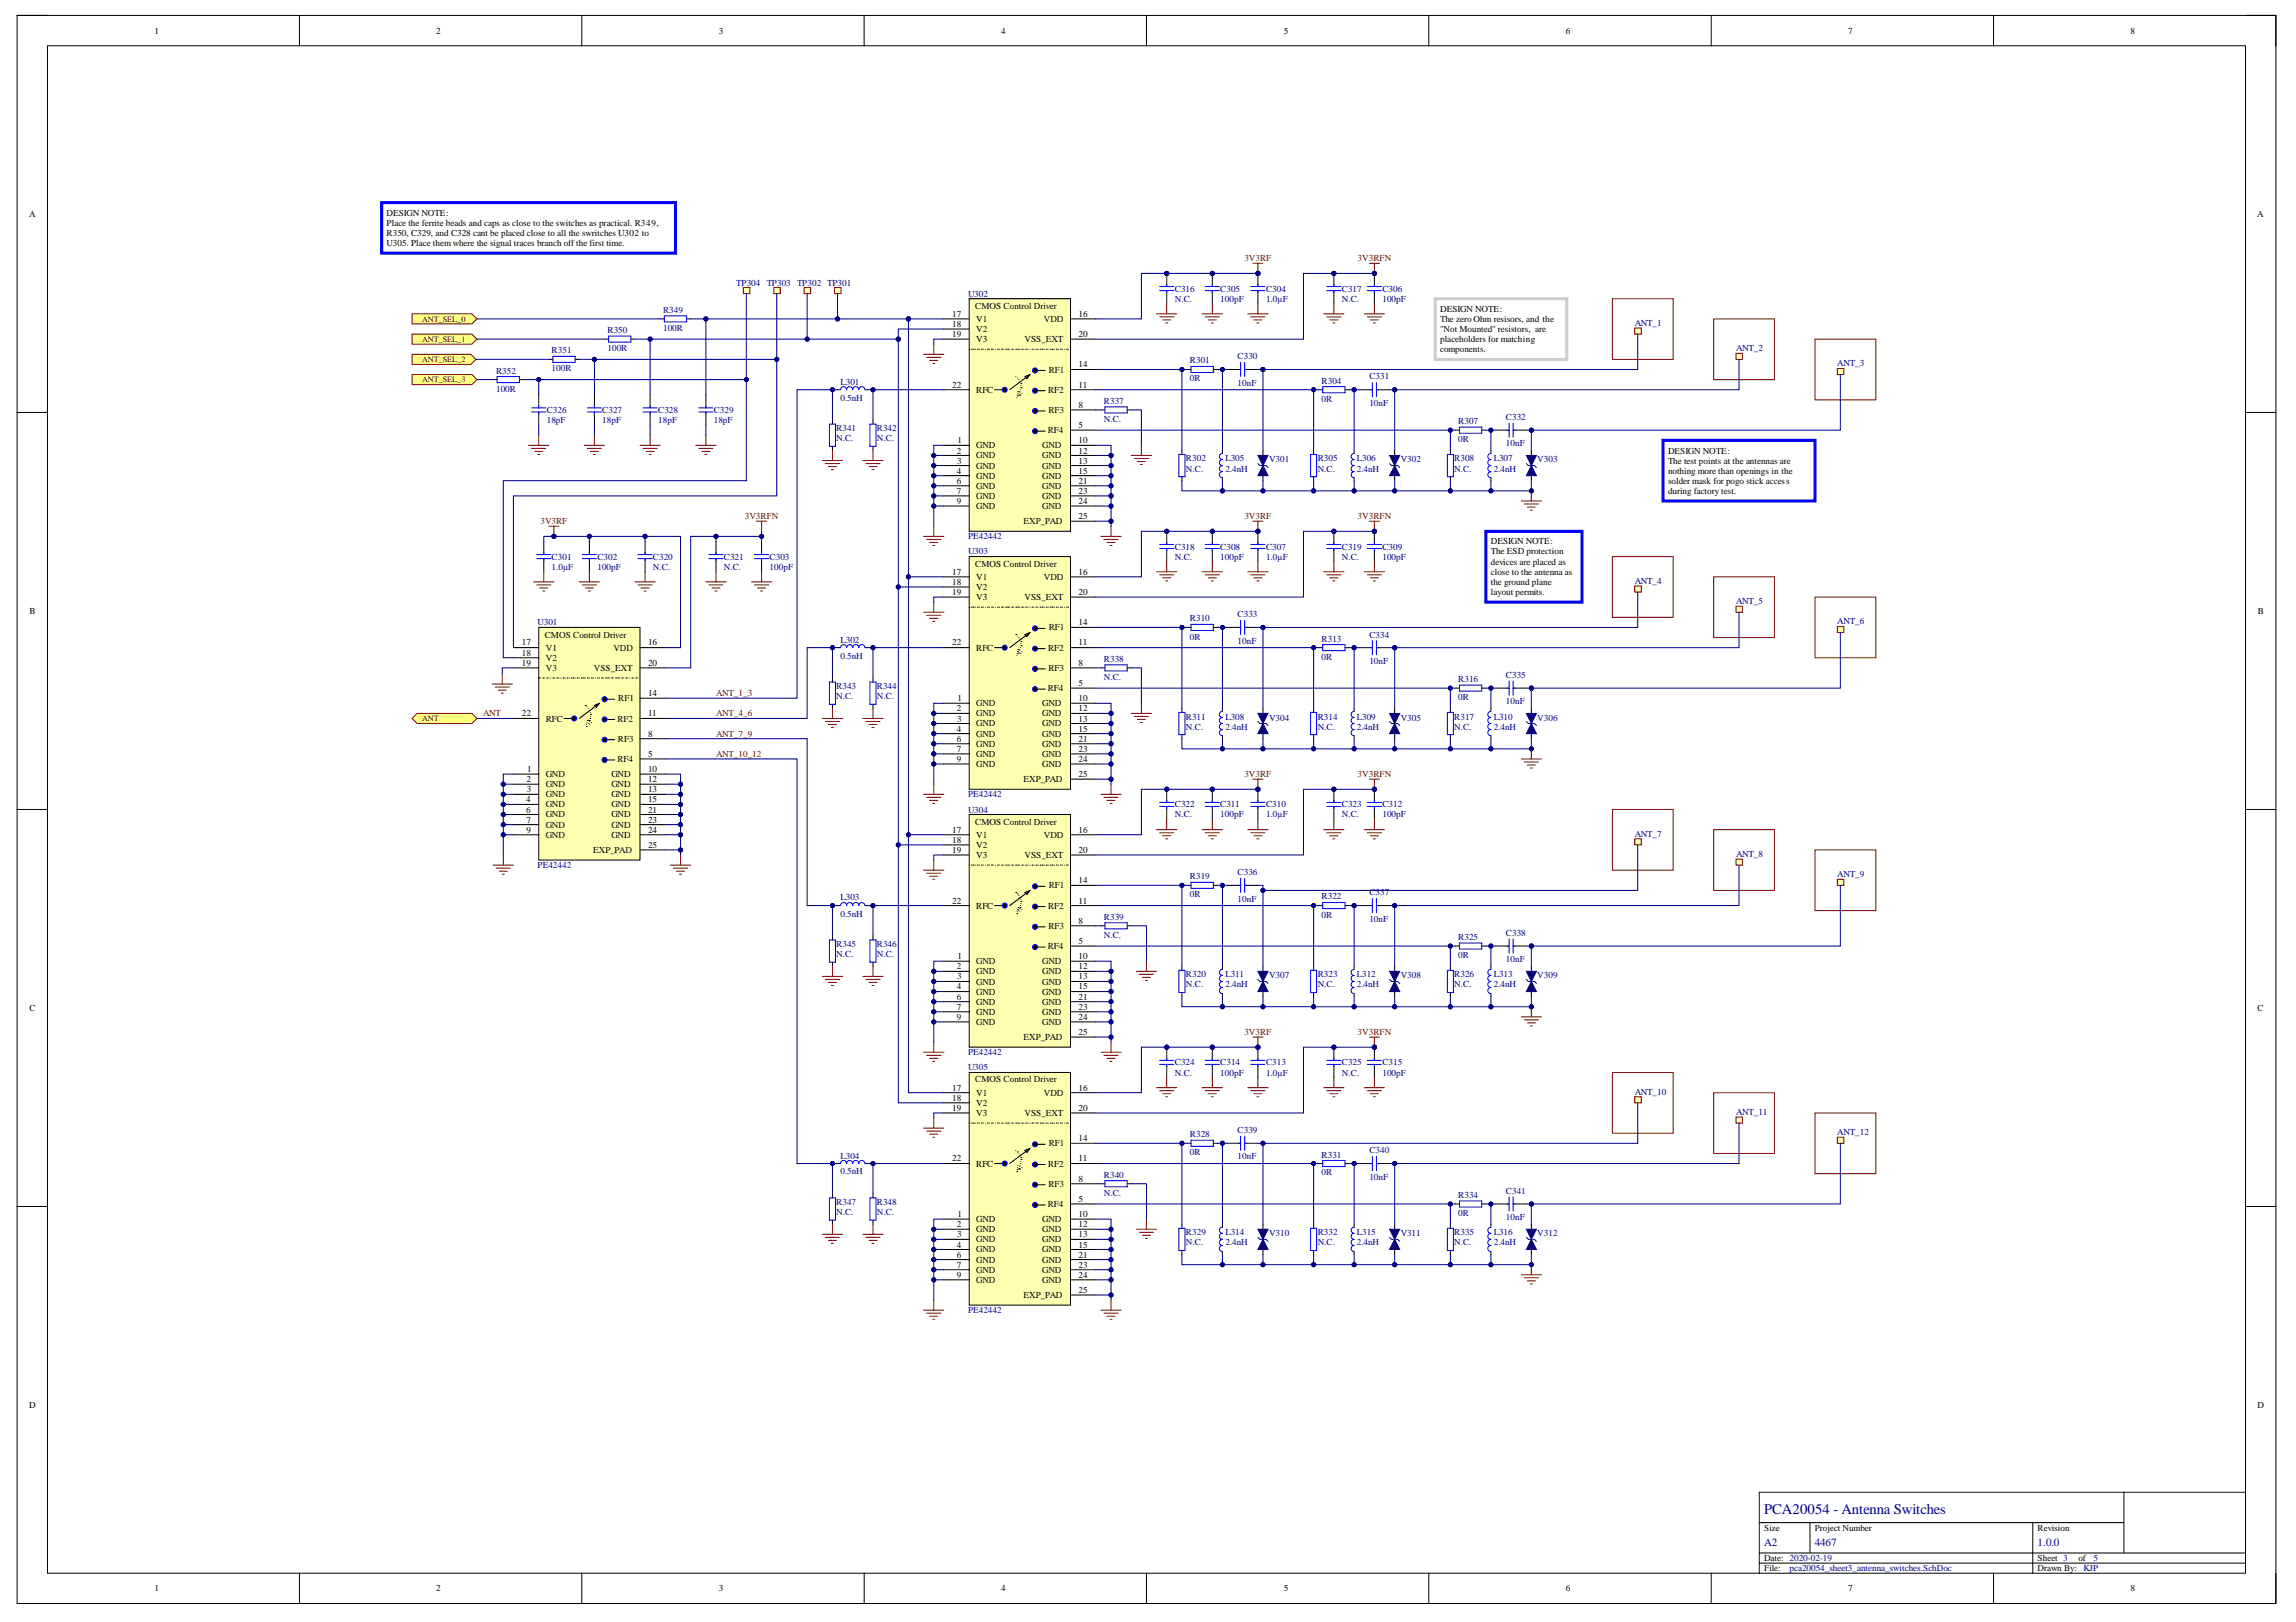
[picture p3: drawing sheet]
<svg xmlns="http://www.w3.org/2000/svg" width="297mm" height="210mm" viewBox="0 0 297 210" stroke-linecap="round" stroke-linejoin="round" font-family="sans-serif">
<defs><g id="words">
<text font-size="1.9" fill="#000080" x="228.2" y="196">PCA20054 - Antenna Switches</text>
<g font-size="1.4" fill="#000080">
<text x="228.2" y="200">A2</text>
<text x="234.8" y="200">4467</text>
<text x="263.6" y="200">1.0.0</text>
</g>
<g font-size="1.2">
<text x="20" y="4.3">1</text>
<text x="56.4" y="4.3">2</text>
<text x="93" y="4.3">3</text>
<text x="129.5" y="4.3">4</text>
<text x="166.1" y="4.3">5</text>
<text x="202.6" y="4.3">6</text>
<text x="239.1" y="4.3">7</text>
<text x="275.6" y="4.3">8</text>
<text x="3.8" y="28.1">A</text>
<text x="50" y="27.9">DESIGN NOTE:</text>
<text x="50" y="29.2">Place the ferrite beads and caps as close to the switches as practical. R349,</text>
<text x="292" y="28.1">A</text>
<text x="50" y="30.5">R350, C329, and C328 cant be placed close to all the swritches U302 to</text>
<text x="50" y="31.8">U305. Place themwhere the signal traces branch off the first time.</text>
<text x="123.2" y="41">17</text>
<text x="126.2" y="39.9">CMOS Control Driver</text>
<text x="126.3" y="41.7">V1</text>
<text x="135" y="41.7">VDD</text>
<text x="139.5" y="41">16</text>
<text x="186.3" y="40.4">DESIGN NOTE:</text>
<text x="186.3" y="41.7">The zero Ohm resisors, and the</text>
<text x="123.2" y="43.6">19</text>
<text x="123.2" y="42.3">18</text>
<text x="126.3" y="44.3">V3</text>
<text x="126.3" y="43">V2</text>
<text x="132.5" y="44.3">VSS_EXT</text>
<text x="139.5" y="47.5">14</text>
<text x="139.5" y="43.6">20</text>
<text x="186.3" y="43">&quot;Not Mounted&quot; resistors, are</text>
<text x="186.3" y="44.3">placeholders for matching</text>
<text x="186.3" y="45.6">components.</text>
<text x="123.2" y="50.2">22</text>
<text x="126.3" y="50.8">RFC</text>
<text x="135.6" y="50.8">RF2</text>
<text x="135.6" y="53.5">RF3</text>
<text x="135.7" y="48.2">RF1</text>
<text x="139.5" y="50.2">11</text>
<text x="139.5" y="52.8">8</text>
<text x="123.8" y="58.7">2</text>
<text x="123.9" y="57.4">1</text>
<text x="126.3" y="58">GND</text>
<text x="126.3" y="59.3">GND</text>
<text x="134.8" y="58">GND</text>
<text x="134.8" y="59.3">GND</text>
<text x="135.6" y="56.1">RF4</text>
<text x="139.5" y="58.7">12</text>
<text x="139.5" y="57.4">10</text>
<text x="139.5" y="55.4">5</text>
<text x="215.8" y="58.7">DESIGN NOTE:</text>
<text x="123.8" y="65.2">9</text>
<text x="123.8" y="63.9">7</text>
<text x="123.8" y="62.6">6</text>
<text x="123.8" y="61.3">4</text>
<text x="123.8" y="60">3</text>
<text x="126.3" y="60.6">GND</text>
<text x="126.3" y="61.9">GND</text>
<text x="126.3" y="63.3">GND</text>
<text x="126.3" y="64.6">GND</text>
<text x="126.3" y="65.9">GND</text>
<text x="134.8" y="60.6">GND</text>
<text x="134.8" y="61.9">GND</text>
<text x="134.8" y="63.3">GND</text>
<text x="134.8" y="64.6">GND</text>
<text x="134.8" y="65.9">GND</text>
<text x="139.5" y="61.3">15</text>
<text x="139.5" y="62.6">21</text>
<text x="139.5" y="63.9">23</text>
<text x="139.5" y="60">13</text>
<text x="139.5" y="65.2">24</text>
<text x="215.8" y="60">The test points at the antennas are</text>
<text x="215.8" y="61.3">nothing more than openings in the</text>
<text x="215.8" y="62.6">solder mask for pogo stick access</text>
<text x="215.8" y="63.9">during factory test.</text>
<text x="132.4" y="67.8">EXP_PAD</text>
<text x="139.5" y="67.2">25</text>
<text x="192.9" y="70.4">DESIGN NOTE:</text>
<text x="192.9" y="71.7">The ESD protection</text>
<text x="123.2" y="74.4">17</text>
<text x="123.2" y="77">19</text>
<text x="123.2" y="75.7">18</text>
<text x="126.2" y="73.4">CMOS Control Driver</text>
<text x="126.3" y="75">V1</text>
<text x="126.3" y="77.7">V3</text>
<text x="126.3" y="76.4">V2</text>
<text x="132.5" y="77.7">VSS_EXT</text>
<text x="135" y="75">VDD</text>
<text x="139.5" y="77">20</text>
<text x="139.5" y="74.4">16</text>
<text x="192.9" y="73.1">devices are placed as</text>
<text x="192.9" y="74.4">close to the antenna as</text>
<text x="192.9" y="75.7">the ground plane</text>
<text x="192.9" y="77">layout permits.</text>
<text x="3.8" y="79.5">B</text>
<text x="67.5" y="83.5">17</text>
<text x="70.5" y="82.5">CMOS Control Driver</text>
<text x="83.8" y="83.5">16</text>
<text x="123.2" y="83.5">22</text>
<text x="135.7" y="81.6">RF1</text>
<text x="139.5" y="80.9">14</text>
<text x="139.5" y="83.5">11</text>
<text x="292.1" y="79.5">B</text>
<text x="67.5" y="86.1">19</text>
<text x="67.5" y="84.8">18</text>
<text x="70.6" y="84.2">V1</text>
<text x="70.6" y="86.8">V3</text>
<text x="70.6" y="85.5">V2</text>
<text x="76.8" y="86.8">VSS_EXT</text>
<text x="79.4" y="84.2">VDD</text>
<text x="83.8" y="86.1">20</text>
<text x="126.3" y="84.2">RFC</text>
<text x="135.6" y="89.4">RF4</text>
<text x="135.6" y="84.2">RF2</text>
<text x="135.6" y="86.8">RF3</text>
<text x="139.5" y="86.1">8</text>
<text x="139.5" y="88.8">5</text>
<text x="67.5" y="92.7">22</text>
<text x="70.6" y="93.4">RFC</text>
<text x="79.9" y="93.4">RF2</text>
<text x="80" y="96">RF3</text>
<text x="80" y="90.8">RF1</text>
<text x="83.8" y="90.1">14</text>
<text x="83.8" y="92.7">11</text>
<text x="83.8" y="95.3">8</text>
<text x="123.8" y="96">6</text>
<text x="123.8" y="94.7">4</text>
<text x="123.8" y="92.1">2</text>
<text x="123.8" y="93.4">3</text>
<text x="123.9" y="90.8">1</text>
<text x="126.3" y="91.4">GND</text>
<text x="126.3" y="92.7">GND</text>
<text x="126.3" y="94">GND</text>
<text x="126.3" y="95.3">GND</text>
<text x="134.8" y="91.4">GND</text>
<text x="134.8" y="92.7">GND</text>
<text x="134.8" y="94">GND</text>
<text x="134.8" y="95.3">GND</text>
<text x="139.5" y="94.7">15</text>
<text x="139.5" y="96">21</text>
<text x="139.5" y="93.4">13</text>
<text x="139.5" y="92.1">12</text>
<text x="139.5" y="90.8">10</text>
<text x="68.1" y="101.2">2</text>
<text x="68.2" y="99.9">1</text>
<text x="70.6" y="100.6">GND</text>
<text x="70.6" y="101.9">GND</text>
<text x="79.1" y="100.6">GND</text>
<text x="79.1" y="101.9">GND</text>
<text x="79.9" y="98.6">RF4</text>
<text x="83.8" y="101.2">12</text>
<text x="83.8" y="99.9">10</text>
<text x="83.8" y="97.9">5</text>
<text x="123.8" y="98.6">9</text>
<text x="123.8" y="97.3">7</text>
<text x="126.3" y="96.6">GND</text>
<text x="126.3" y="97.9">GND</text>
<text x="126.3" y="99.2">GND</text>
<text x="132.4" y="101.2">EXP_PAD</text>
<text x="134.8" y="96.6">GND</text>
<text x="134.8" y="97.9">GND</text>
<text x="134.8" y="99.2">GND</text>
<text x="139.5" y="100.6">25</text>
<text x="139.5" y="97.3">23</text>
<text x="139.5" y="98.6">24</text>
<text x="68.1" y="105.2">6</text>
<text x="68.1" y="103.8">4</text>
<text x="68.1" y="107.8">9</text>
<text x="68.1" y="106.5">7</text>
<text x="68.2" y="102.5">3</text>
<text x="70.6" y="103.2">GND</text>
<text x="70.6" y="104.5">GND</text>
<text x="70.6" y="105.8">GND</text>
<text x="70.6" y="107.1">GND</text>
<text x="79.1" y="103.2">GND</text>
<text x="79.1" y="104.5">GND</text>
<text x="79.1" y="105.8">GND</text>
<text x="79.1" y="107.1">GND</text>
<text x="83.8" y="103.8">15</text>
<text x="83.8" y="105.2">21</text>
<text x="83.8" y="106.5">23</text>
<text x="83.8" y="102.5">13</text>
<text x="83.8" y="107.8">24</text>
<text x="123.2" y="107.8">17</text>
<text x="126.2" y="106.7">CMOS Control Driver</text>
<text x="139.5" y="107.8">16</text>
<text x="70.6" y="108.4">GND</text>
<text x="76.7" y="110.4">EXP_PAD</text>
<text x="79.1" y="108.4">GND</text>
<text x="83.8" y="109.7">25</text>
<text x="123.2" y="110.4">19</text>
<text x="123.2" y="109.1">18</text>
<text x="126.3" y="108.4">V1</text>
<text x="126.3" y="111">V3</text>
<text x="126.3" y="109.7">V2</text>
<text x="132.5" y="111">VSS_EXT</text>
<text x="135" y="108.4">VDD</text>
<text x="139.5" y="110.4">20</text>
<text x="123.2" y="116.9">22</text>
<text x="126.3" y="117.6">RFC</text>
<text x="135.6" y="117.6">RF2</text>
<text x="135.7" y="115">RF1</text>
<text x="139.5" y="114.3">14</text>
<text x="139.5" y="116.9">11</text>
<text x="139.5" y="119.6">8</text>
<text x="123.8" y="125.4">2</text>
<text x="123.9" y="124.1">1</text>
<text x="126.3" y="124.8">GND</text>
<text x="134.8" y="124.8">GND</text>
<text x="135.6" y="122.8">RF4</text>
<text x="135.6" y="120.2">RF3</text>
<text x="139.5" y="125.4">12</text>
<text x="139.5" y="124.1">10</text>
<text x="139.5" y="122.2">5</text>
<text x="3.8" y="130.8">C</text>
<text x="123.8" y="132">9</text>
<text x="123.8" y="130.7">7</text>
<text x="123.8" y="129.4">6</text>
<text x="123.8" y="128">4</text>
<text x="123.8" y="126.7">3</text>
<text x="126.3" y="126.1">GND</text>
<text x="126.3" y="127.4">GND</text>
<text x="126.3" y="128.7">GND</text>
<text x="126.3" y="130">GND</text>
<text x="126.3" y="131.3">GND</text>
<text x="134.8" y="126.1">GND</text>
<text x="134.8" y="127.4">GND</text>
<text x="134.8" y="128.7">GND</text>
<text x="134.8" y="130">GND</text>
<text x="134.8" y="131.3">GND</text>
<text x="139.5" y="128">15</text>
<text x="139.5" y="129.4">21</text>
<text x="139.5" y="130.7">23</text>
<text x="139.5" y="126.7">13</text>
<text x="139.5" y="132">24</text>
<text x="292.1" y="130.8">C</text>
<text x="126.3" y="132.6">GND</text>
<text x="132.4" y="134.6">EXP_PAD</text>
<text x="134.8" y="132.6">GND</text>
<text x="139.5" y="134">25</text>
<text x="123.2" y="141.1">17</text>
<text x="123.2" y="143.8">19</text>
<text x="123.2" y="142.4">18</text>
<text x="126.2" y="140.1">CMOS Control Driver</text>
<text x="126.3" y="141.8">V1</text>
<text x="126.3" y="143.1">V2</text>
<text x="135" y="141.8">VDD</text>
<text x="139.5" y="143.8">20</text>
<text x="139.5" y="141.1">16</text>
<text x="126.3" y="144.4">V3</text>
<text x="132.5" y="144.4">VSS_EXT</text>
<text x="135.7" y="148.4">RF1</text>
<text x="139.5" y="147.7">14</text>
<text x="123.2" y="150.3">22</text>
<text x="126.3" y="151">RFC</text>
<text x="135.6" y="151">RF2</text>
<text x="135.6" y="153.6">RF3</text>
<text x="139.5" y="150.3">11</text>
<text x="139.5" y="152.9">8</text>
<text x="139.5" y="155.5">5</text>
<text x="123.8" y="161.5">4</text>
<text x="123.8" y="158.8">2</text>
<text x="123.8" y="160.1">3</text>
<text x="123.9" y="157.5">1</text>
<text x="126.3" y="158.2">GND</text>
<text x="126.3" y="159.5">GND</text>
<text x="126.3" y="160.8">GND</text>
<text x="134.8" y="158.2">GND</text>
<text x="134.8" y="159.5">GND</text>
<text x="134.8" y="160.8">GND</text>
<text x="135.6" y="156.2">RF4</text>
<text x="139.5" y="161.5">15</text>
<text x="139.5" y="160.1">13</text>
<text x="139.5" y="158.8">12</text>
<text x="139.5" y="157.5">10</text>
<text x="123.8" y="165.4">9</text>
<text x="123.8" y="164.1">7</text>
<text x="123.8" y="162.8">6</text>
<text x="126.3" y="162.1">GND</text>
<text x="126.3" y="163.4">GND</text>
<text x="126.3" y="164.7">GND</text>
<text x="126.3" y="166">GND</text>
<text x="132.4" y="168">EXP_PAD</text>
<text x="134.8" y="162.1">GND</text>
<text x="134.8" y="163.4">GND</text>
<text x="134.8" y="164.7">GND</text>
<text x="134.8" y="166">GND</text>
<text x="139.5" y="167.3">25</text>
<text x="139.5" y="162.8">21</text>
<text x="139.5" y="164.1">23</text>
<text x="139.5" y="165.4">24</text>
<text x="3.8" y="182.2">D</text>
<text x="292.1" y="182.2">D</text>
<text x="228.2" y="198.1">Size</text>
<text x="228.2" y="202">Date: 2020-02-19</text>
<text x="228.2" y="203.3">File:</text>
<text x="234.8" y="198.1">Project Number</text>
<text x="263.6" y="202">Sheet 3</text>
<text x="263.6" y="203.3">Drawn By: KJP</text>
<text x="263.6" y="198.1">Revision</text>
<text x="268.9" y="202">of</text>
<text x="20" y="205.9">1</text>
<text x="56.4" y="205.9">2</text>
<text x="93" y="205.9">3</text>
<text x="129.5" y="205.9">4</text>
<text x="166.1" y="205.9">5</text>
<text x="202.6" y="205.9">6</text>
<text x="239.1" y="205.9">7</text>
<text x="275.6" y="205.9">8</text>
</g>
<g font-size="1.2" fill="#800000">
<text x="161" y="33.8">3V3RF</text>
<text x="175.6" y="33.8">3V3RFN</text>
<text x="69.9" y="67.8">3V3RF</text>
<text x="96.4" y="67.2">3V3RFN</text>
<text x="161" y="67.2">3V3RF</text>
<text x="175.6" y="67.2">3V3RFN</text>
<text x="62.5" y="92.7">ANT</text>
<text x="92.6" y="90.1">ANT_1_3</text>
<text x="92.6" y="92.7">ANT_4_6</text>
<text x="92.6" y="95.3">ANT_7_9</text>
<text x="92.6" y="97.9">ANT_10_12</text>
<text x="161" y="100.6">3V3RF</text>
<text x="175.6" y="100.6">3V3RFN</text>
<text x="161" y="134">3V3RF</text>
<text x="175.6" y="134">3V3RFN</text>
</g>
<g font-size="1.2" fill="#000080">
<text x="85.8" y="40.5">R349</text>
<text x="95.3" y="37.1">TP304 TP303 TP302 TP301</text>
<text x="125.2" y="38.4">U302</text>
<text x="152" y="37.7">C316</text>
<text x="152" y="39.1">N.C.</text>
<text x="157.9" y="37.7">C305</text>
<text x="157.9" y="39.1">100pF</text>
<text x="163.8" y="37.7">C304</text>
<text x="163.8" y="39.1">1.0µF</text>
<text x="173.6" y="37.7">C317</text>
<text x="173.6" y="39.1">N.C.</text>
<text x="178.8" y="37.7">C306</text>
<text x="178.8" y="39.1">100pF</text>
<text x="71.4" y="45.7">R351</text>
<text x="78.6" y="43.1">R350</text>
<text x="78.6" y="45.4">100R</text>
<text x="85.8" y="42.9">100R</text>
<text x="153.9" y="47">R301</text>
<text x="160.1" y="46.5">C330</text>
<text x="211.5" y="42.2">ANT_1</text>
<text x="224.6" y="45.4">ANT_2</text>
<text x="237.7" y="47.4">ANT_3</text>
<text x="64.2" y="48.3">R352</text>
<text x="64.2" y="50.7">100R</text>
<text x="70.7" y="53.5">C326</text>
<text x="71.4" y="48.1">100R</text>
<text x="77.9" y="53.5">C327</text>
<text x="85.2" y="53.5">C328</text>
<text x="92.3" y="53.5">C329</text>
<text x="108.7" y="49.8">L301</text>
<text x="108.7" y="51.9">0.5nH</text>
<text x="142.8" y="52.3">R337</text>
<text x="153.9" y="49.4">0R</text>
<text x="160.1" y="49.9">10nF</text>
<text x="171" y="49.7">R304</text>
<text x="171" y="52">0R</text>
<text x="177.2" y="49.1">C331</text>
<text x="177.2" y="52.5">10nF</text>
<text x="70.7" y="54.8">18pF</text>
<text x="77.9" y="54.8">18pF</text>
<text x="85.2" y="54.8">18pF</text>
<text x="92.3" y="54.8">18pF</text>
<text x="108.2" y="55.8">R341</text>
<text x="108.2" y="57.1">N.C.</text>
<text x="113.4" y="55.8">R342</text>
<text x="113.4" y="57.1">N.C.</text>
<text x="142.8" y="54.6">N.C.</text>
<text x="153.4" y="59.7">R302</text>
<text x="158.6" y="59.7">L305</text>
<text x="164.2" y="59.8">V301</text>
<text x="170.5" y="59.7">R305</text>
<text x="175.5" y="59.7">L306</text>
<text x="181.2" y="59.8">V302</text>
<text x="188.1" y="59.7">R308</text>
<text x="188.7" y="54.9">R307</text>
<text x="188.7" y="57.2">0R</text>
<text x="193.3" y="59.7">L307</text>
<text x="194.8" y="54.3">C332</text>
<text x="194.8" y="57.8">10nF</text>
<text x="198.9" y="59.8">V303</text>
<text x="153.4" y="61">N.C.</text>
<text x="158.6" y="61">2.4nH</text>
<text x="170.5" y="61">N.C.</text>
<text x="175.5" y="61">2.4nH</text>
<text x="188.1" y="61">N.C.</text>
<text x="193.3" y="61">2.4nH</text>
<text x="125.2" y="69.8">PE42442</text>
<text x="125.2" y="71.7">U303</text>
<text x="152" y="71.1">C318</text>
<text x="157.9" y="71.1">C308</text>
<text x="163.8" y="71.1">C307</text>
<text x="173.6" y="71.1">C319</text>
<text x="178.8" y="71.1">C309</text>
<text x="71.4" y="72.4">C301</text>
<text x="71.4" y="73.7">1.0µF</text>
<text x="77.3" y="72.4">C302</text>
<text x="77.3" y="73.7">100pF</text>
<text x="84.5" y="72.4">C320</text>
<text x="84.5" y="73.7">N.C.</text>
<text x="93.7" y="72.4">C321</text>
<text x="93.7" y="73.7">N.C.</text>
<text x="99.6" y="72.4">C303</text>
<text x="99.6" y="73.7">100pF</text>
<text x="152" y="72.4">N.C.</text>
<text x="157.9" y="72.4">100pF</text>
<text x="163.8" y="72.4">1.0µF</text>
<text x="173.6" y="72.4">N.C.</text>
<text x="178.8" y="72.4">100pF</text>
<text x="211.5" y="75.5">ANT_4</text>
<text x="69.6" y="80.9">U301</text>
<text x="108.7" y="83.2">L302</text>
<text x="153.9" y="80.4">R310</text>
<text x="153.9" y="82.8">0R</text>
<text x="160.1" y="79.9">C333</text>
<text x="160.1" y="83.3">10nF</text>
<text x="171" y="83">R313</text>
<text x="177.2" y="82.5">C334</text>
<text x="224.6" y="78.2">ANT_5</text>
<text x="237.7" y="80.8">ANT_6</text>
<text x="108.2" y="89.2">R343</text>
<text x="108.7" y="85.3">0.5nH</text>
<text x="113.4" y="89.2">R344</text>
<text x="142.8" y="85.6">R338</text>
<text x="142.8" y="88">N.C.</text>
<text x="171" y="85.4">0R</text>
<text x="177.2" y="85.9">10nF</text>
<text x="188.7" y="88.3">R316</text>
<text x="194.8" y="87.8">C335</text>
<text x="108.2" y="90.5">N.C.</text>
<text x="113.4" y="90.5">N.C.</text>
<text x="153.4" y="93.1">R311</text>
<text x="153.4" y="94.4">N.C.</text>
<text x="158.6" y="93.1">L308</text>
<text x="158.6" y="94.4">2.4nH</text>
<text x="164.2" y="93.2">V304</text>
<text x="170.5" y="93.1">R314</text>
<text x="170.5" y="94.4">N.C.</text>
<text x="175.5" y="93.1">L309</text>
<text x="175.5" y="94.4">2.4nH</text>
<text x="181.2" y="93.2">V305</text>
<text x="188.1" y="93.1">R317</text>
<text x="188.1" y="94.4">N.C.</text>
<text x="188.7" y="90.6">0R</text>
<text x="193.3" y="93.1">L310</text>
<text x="193.3" y="94.4">2.4nH</text>
<text x="194.8" y="91.1">10nF</text>
<text x="198.9" y="93.2">V306</text>
<text x="125.2" y="103.2">PE42442</text>
<text x="125.2" y="105.2">U304</text>
<text x="152" y="104.5">C322</text>
<text x="152" y="105.8">N.C.</text>
<text x="157.9" y="104.5">C311</text>
<text x="157.9" y="105.8">100pF</text>
<text x="163.8" y="104.5">C310</text>
<text x="163.8" y="105.8">1.0µF</text>
<text x="173.6" y="104.5">C323</text>
<text x="173.6" y="105.8">N.C.</text>
<text x="178.8" y="104.5">C312</text>
<text x="178.8" y="105.8">100pF</text>
<text x="69.6" y="112.3">PE42442</text>
<text x="153.9" y="113.8">R319</text>
<text x="160.1" y="113.3">C336</text>
<text x="211.5" y="108.3">ANT_7</text>
<text x="224.6" y="110.9">ANT_8</text>
<text x="237.7" y="113.5">ANT_9</text>
<text x="108.7" y="116.5">L303</text>
<text x="108.7" y="118.6">0.5nH</text>
<text x="142.8" y="119">R339</text>
<text x="153.9" y="116.1">0R</text>
<text x="160.1" y="116.7">10nF</text>
<text x="171" y="116.4">R322</text>
<text x="171" y="118.8">0R</text>
<text x="177.2" y="115.9">C337</text>
<text x="177.2" y="119.3">10nF</text>
<text x="108.2" y="122.6">R345</text>
<text x="108.2" y="123.9">N.C.</text>
<text x="113.4" y="122.6">R346</text>
<text x="113.4" y="123.9">N.C.</text>
<text x="142.8" y="121.4">N.C.</text>
<text x="188.7" y="121.6">R325</text>
<text x="188.7" y="124">0R</text>
<text x="194.8" y="121.1">C338</text>
<text x="194.8" y="124.5">10nF</text>
<text x="153.4" y="126.5">R320</text>
<text x="153.4" y="127.8">N.C.</text>
<text x="158.6" y="126.5">L311</text>
<text x="158.6" y="127.8">2.4nH</text>
<text x="164.2" y="126.6">V307</text>
<text x="170.5" y="126.5">R323</text>
<text x="170.5" y="127.8">N.C.</text>
<text x="175.5" y="126.5">L312</text>
<text x="175.5" y="127.8">2.4nH</text>
<text x="181.2" y="126.6">V308</text>
<text x="188.1" y="126.5">R326</text>
<text x="188.1" y="127.8">N.C.</text>
<text x="193.3" y="126.5">L313</text>
<text x="193.3" y="127.8">2.4nH</text>
<text x="198.9" y="126.6">V309</text>
<text x="125.2" y="136.6">PE42442</text>
<text x="152" y="137.9">C324</text>
<text x="157.9" y="137.9">C314</text>
<text x="163.8" y="137.9">C313</text>
<text x="173.6" y="137.9">C325</text>
<text x="178.8" y="137.9">C315</text>
<text x="125.2" y="138.5">U305</text>
<text x="152" y="139.2">N.C.</text>
<text x="157.9" y="139.2">100pF</text>
<text x="163.8" y="139.2">1.0µF</text>
<text x="173.6" y="139.2">N.C.</text>
<text x="178.8" y="139.2">100pF</text>
<text x="211.5" y="141.7">ANT_10</text>
<text x="108.7" y="149.9">L304</text>
<text x="153.9" y="147.2">R328</text>
<text x="153.9" y="149.5">0R</text>
<text x="160.1" y="146.6">C339</text>
<text x="171" y="149.8">R331</text>
<text x="177.2" y="149.2">C340</text>
<text x="224.6" y="144.3">ANT_11</text>
<text x="237.7" y="146.9">ANT_12</text>
<text x="108.2" y="155.9">R347</text>
<text x="108.7" y="152">0.5nH</text>
<text x="113.4" y="155.9">R348</text>
<text x="142.8" y="152.4">R340</text>
<text x="142.8" y="154.7">N.C.</text>
<text x="160.1" y="150">10nF</text>
<text x="171" y="152.1">0R</text>
<text x="177.2" y="152.7">10nF</text>
<text x="188.7" y="155">R334</text>
<text x="194.8" y="154.5">C341</text>
<text x="108.2" y="157.2">N.C.</text>
<text x="113.4" y="157.2">N.C.</text>
<text x="153.4" y="159.8">R329</text>
<text x="153.4" y="161.2">N.C.</text>
<text x="158.6" y="159.8">L314</text>
<text x="158.6" y="161.2">2.4nH</text>
<text x="164.2" y="160">V310</text>
<text x="170.5" y="159.8">R332</text>
<text x="170.5" y="161.2">N.C.</text>
<text x="175.5" y="159.8">L315</text>
<text x="175.5" y="161.2">2.4nH</text>
<text x="181.2" y="160">V311</text>
<text x="188.1" y="159.8">R335</text>
<text x="188.1" y="161.2">N.C.</text>
<text x="188.7" y="157.4">0R</text>
<text x="193.3" y="159.8">L316</text>
<text x="193.3" y="161.2">2.4nH</text>
<text x="194.8" y="157.9">10nF</text>
<text x="198.9" y="160">V312</text>
<text x="125.2" y="169.9">PE42442</text>
<text x="231.5" y="203.3">pca20054_sheet3_antenna_switches.SchDoc</text>
<text x="270.8" y="202">5</text>
</g>
<g font-size="1.1" fill="#800000">
<text x="54.6" y="41.6">ANT_SEL_0</text>
<text x="54.6" y="46.9">ANT_SEL_2</text>
<text x="54.6" y="44.3">ANT_SEL_1</text>
<text x="54.6" y="49.5">ANT_SEL_3</text>
<text x="54.6" y="93.3">ANT</text>
</g>
</g></defs>
<g fill="none" stroke="#000" stroke-width=".13">
<path d="M2.2 2h292.2v205.5h-292.2zM2.2 2h3.9M6.1 5.9h284.4v197.7h-284.4zM38.7 2v3.9M75.3 2v3.9M111.8 2v3.9M148.3 2v3.9M184.8 2v3.9M221.4 2v3.9M257.9 2v3.9M290.5 2h3.9v3.9M2.2 53.4h3.9"/>
<path d="M290.5 53.4h3.9M2.2 104.8h3.9M290.5 104.8h3.9M2.2 156.1h3.9M290.5 156.1h3.9M227.6 197h47.2M234.2 197v4M263 197v6.6M274.8 193.1v7.9M290.5 193.1h-62.9v10.5M38.7 203.6v3.9M75.3 203.6v3.9"/>
<path d="M111.8 203.6v3.9M148.3 203.6v3.9M184.8 203.6v3.9M221.4 203.6v3.9M227.6 202.3h62.9M227.6 201h62.9M257.9 203.6v3.9M294.4 203.6v3.9"/>
</g>
<path d="M53.3 48.5h7.7l.7 .6-.7 .7h-7.7z" fill-rule="evenodd" fill="#ffff80"/>
<path d="M53.3 48.5h7.7l.7 .6-.7 .7h-7.7z" fill="none" stroke="#800000" stroke-width=".13"/>
<path d="M53.3 45.8h7.6l.7 .7-.7 .7h-7.6z" fill-rule="evenodd" fill="#ffff80"/>
<path d="M53.3 45.8h7.6l.7 .7-.7 .7h-7.6z" fill="none" stroke="#800000" stroke-width=".13"/>
<path d="M53.3 43.2h7.7l.7 .7-.7 .6h-7.7z" fill-rule="evenodd" fill="#ffff80"/>
<path d="M53.3 43.2h7.7l.7 .7-.7 .6h-7.7z" fill="none" stroke="#800000" stroke-width=".13"/>
<path d="M53.3 40.6h7.7l.7 .7-.7 .6h-7.7z" fill-rule="evenodd" fill="#ffff80"/>
<path d="M53.3 40.6h7.7l.7 .7-.7 .6h-7.7z" fill="none" stroke="#800000" stroke-width=".13"/>
<path d="M53.3 93l.7-.7h7l.7 .7-.7 .6h-7z" fill-rule="evenodd" fill="#ffff80"/>
<path d="M71 68.1h1.3M71.7 68.1v1.3M53.3 93l.7-.7h7l.7 .7-.7 .6h-7z" fill="none" stroke="#800000" stroke-width=".13"/>
<circle cx="71.7" cy="69.4" r=".26" fill="#000080"/>
<circle cx="71.7" cy="69.4" r=".26" fill="none" stroke="#000080" stroke-width=".13"/>
<g fill="none" stroke="#800000" stroke-width=".13">
<path d="M162.1 34.1h1.3M162.7 34.1v1.3M208.6 38.7h7.9v7.8h-7.9zM221.7 41.3h7.9v7.8h-7.9zM234.8 43.9h7.9v7.8h-7.9zM97.9 67.4h1.3M98.5 67.4v1.4M208.6 72h7.9v7.9h-7.9zM221.7 74.7h7.9v7.8h-7.9zM234.8 77.3h7.9v7.8h-7.9zM208.6 104.8h7.9v7.8h-7.9zM221.7 107.4h7.9v7.8h-7.9z"/>
<path d="M234.8 110h7.9v7.8h-7.9zM208.6 138.8h7.9v7.8h-7.9zM221.7 141.4h7.9v7.9h-7.9zM234.8 144h7.9v7.9h-7.9z"/>
</g>
<circle cx="162.7" cy="35.4" r=".26" fill="#000080"/>
<circle cx="162.7" cy="35.4" r=".26" fill="none" stroke="#000080" stroke-width=".13"/>
<path d="M177.2 34.1h1.3M177.8 34.1v1.3" fill="none" stroke="#800000" stroke-width=".13"/>
<circle cx="177.8" cy="35.4" r=".26" fill="#000080"/>
<circle cx="177.8" cy="35.4" r=".26" fill="none" stroke="#000080" stroke-width=".13"/>
<path d="M162.1 67.4h1.3M162.7 67.4v1.4" fill="none" stroke="#800000" stroke-width=".13"/>
<circle cx="162.7" cy="68.8" r=".26" fill="#000080"/>
<circle cx="162.7" cy="68.8" r=".26" fill="none" stroke="#000080" stroke-width=".13"/>
<path d="M177.2 67.4h1.3M177.8 67.4v1.4" fill="none" stroke="#800000" stroke-width=".13"/>
<circle cx="177.8" cy="68.8" r=".26" fill="#000080"/>
<circle cx="177.8" cy="68.8" r=".26" fill="none" stroke="#000080" stroke-width=".13"/>
<path d="M162.1 100.8h1.3M162.7 100.8v1.3" fill="none" stroke="#800000" stroke-width=".13"/>
<circle cx="162.7" cy="102.1" r=".26" fill="#000080"/>
<circle cx="162.7" cy="102.1" r=".26" fill="none" stroke="#000080" stroke-width=".13"/>
<path d="M177.2 100.8h1.3M177.8 100.8v1.3" fill="none" stroke="#800000" stroke-width=".13"/>
<circle cx="177.8" cy="102.1" r=".26" fill="#000080"/>
<circle cx="177.8" cy="102.1" r=".26" fill="none" stroke="#000080" stroke-width=".13"/>
<path d="M162.1 134.2h1.3M162.7 134.2v1.3" fill="none" stroke="#800000" stroke-width=".13"/>
<circle cx="162.7" cy="135.5" r=".26" fill="#000080"/>
<circle cx="162.7" cy="135.5" r=".26" fill="none" stroke="#000080" stroke-width=".13"/>
<path d="M177.2 134.2h1.3M177.8 134.2v1.3" fill="none" stroke="#800000" stroke-width=".13"/>
<circle cx="177.8" cy="135.5" r=".26" fill="#000080"/>
<circle cx="177.8" cy="135.5" r=".26" fill="none" stroke="#000080" stroke-width=".13"/>
<path d="M185.7 38.7h17v7.8h-17z" fill="none" stroke="#ccc" stroke-width=".39"/>
<path d="M49.4 26.2h38v6.6h-38zM215.2 57h19.6v7.8h-19.6zM192.2 68.8h12.5v9.1h-12.5z" fill="none" stroke="#00f" stroke-width=".39"/>
<g fill="none" stroke="#000" stroke-width=".13">
<path d="M63.8 49.1h.5M67.2 49.1h.5M69.7 51.1v1.7M69.7 53.3v1.7M71 46.5h.5M74.4 46.5h.5M76.9 51.1v1.7M76.9 53.3v1.7M78.2 43.9h.5M81.6 43.9h.5M84.1 51.1v1.7M84.1 53.3v1.7"/>
<path d="M85.4 41.3h.5M88.8 41.3h.6M91.3 51.1v1.7M91.3 53.3v1.7"/>
</g>
<g fill="none" stroke="#00f" stroke-width=".13">
<path d="M64.3 48.7h2.9v.8h-2.9zM68.8 52.8h1.8M68.8 53.3h1.8M69.7 52.5v.3M69.7 53.3v.3M71.5 46.1h2.9v.8h-2.9zM76 52.8h1.8M76 53.3h1.8M76.9 52.5v.3M76.9 53.3v.3M78.7 43.5h2.9v.8h-2.9zM83.2 52.8h1.8"/>
<path d="M83.2 53.3h1.8M84.1 52.5v.3M84.1 53.3v.3M85.9 40.9h2.9v.8h-2.9zM90.4 52.8h1.8M90.4 53.3h1.8M91.3 52.5v.3M91.3 53.3v.3"/>
</g>
<g fill="none" stroke="#800000" stroke-width=".13">
<path d="M68.4 57.6h2.6M68.8 58h1.8M69.2 58.4h1M69.6 58.8h.2M69.7 56.3v1.3M75.6 57.6h2.6M76 58h1.8M76.4 58.4h1M76.8 58.8h.2M76.9 56.3v1.3M82.8 57.6h2.6M83.2 58h1.8"/>
<path d="M83.6 58.4h1M84 58.8h.2M84.1 56.3v1.3M90 57.6h2.6M90.4 58h1.8M90.8 58.4h1M91.2 58.8h.2M91.3 56.3v1.3"/>
</g>
<path d="M96.2 37.2h.8v.8h-.8z" fill-rule="evenodd" fill="#ffffb0"/>
<path d="M96.2 37.2h.8v.8h-.8z" fill="none" stroke="#800000" stroke-width=".13"/>
<path d="M100.1 37.2h.8v.8h-.8z" fill-rule="evenodd" fill="#ffffb0"/>
<path d="M100.1 37.2h.8v.8h-.8z" fill="none" stroke="#800000" stroke-width=".13"/>
<path d="M104 37.2h.9v.8h-.9z" fill-rule="evenodd" fill="#ffffb0"/>
<path d="M104 37.2h.9v.8h-.9z" fill="none" stroke="#800000" stroke-width=".13"/>
<path d="M108 37.2h.8v.8h-.8z" fill-rule="evenodd" fill="#ffffb0"/>
<g fill="none" stroke="#800000" stroke-width=".13">
<path d="M108 37.2h.8v.8h-.8zM106.4 59.6h2.6M106.8 60h1.8M107.7 58.3v1.3M111.6 59.6h2.7M112 60h1.9M112.9 58.3v1.3M69 75.3h2.7M69.4 75.7h1.9M69.8 76.1h1.1M70.2 76.5h.3M70.4 74v1.3"/>
<path d="M74.9 75.3h2.7M75.3 75.7h1.9M75.7 76.1h1.1M76.1 76.5h.3M76.2 74v1.3M82.1 75.3h2.7M82.5 75.7h1.9M82.9 76.1h1.1M83.3 76.5h.3M83.5 74v1.3M91.3 75.3h2.6M91.7 75.7h1.8"/>
<path d="M92.1 76.1h1.1M92.5 76.5h.3M92.6 74v1.3M97.2 75.3h2.6M97.6 75.7h1.8M98 76.1h1.1M98.4 76.5h.3M98.5 74v1.3M107.2 60.4h1M107.6 60.8h.2M112.4 60.4h1.1M112.8 60.8h.3"/>
<path d="M106.4 93h2.6M106.8 93.4h1.8M107.2 93.8h1M107.6 94.2h.2M107.7 91.7v1.3M111.6 93h2.7M112 93.4h1.9M112.4 93.8h1.1M112.8 94.2h.3M112.9 91.7v1.3M106.4 126.4h2.6M106.8 126.7h1.8"/>
<path d="M107.2 127.1h1M107.6 127.5h.2M107.7 125v1.4M111.6 126.4h2.7M112 126.7h1.9M112.4 127.1h1.1M112.8 127.5h.3M112.9 125v1.4M106.4 159.7h2.6M107.7 158.4v1.3M111.6 159.7h2.7M112.9 158.4v1.3"/>
<path d="M106.8 160.1h1.8M107.2 160.5h1M107.6 160.9h.2M112 160.1h1.9M112.4 160.5h1.1M112.8 160.9h.3"/>
</g>
<g fill="none" stroke="#000" stroke-width=".13">
<path d="M107.7 54.4v.5M107.7 57.8v.5M108.4 50.4h.3M111.9 50.4h.4M112.9 54.4v.5M112.9 57.8v.5M70.4 70.1v1.7M70.4 72.3v1.7M76.2 70.1v1.7M76.2 72.3v1.7M83.5 70.1v1.7M83.5 72.3v1.7"/>
<path d="M92.6 70.1v1.7M92.6 72.3v1.7M98.5 70.1v1.7M98.5 72.3v1.7M107.7 87.7v.6M107.7 91.1v.6M108.4 83.8h.3M111.9 83.8h.4M112.9 87.7v.6M112.9 91.1v.6M108.4 117.2h.3M111.9 117.2h.4"/>
<path d="M107.7 121.1v.5M107.7 124.5v.5M112.9 121.1v.5M112.9 124.5v.5M107.7 154.5v.5M107.7 157.9v.5M108.4 150.6h.3M111.9 150.6h.4M112.9 154.5v.5M112.9 157.9v.5"/>
</g>
<g fill="none" stroke="#00f" stroke-width=".13">
<path d="M107.3 54.9h.8v2.9h-.8zM108.7 50.4a.39 .39 0 0 1 .4-.4 .39 .39 0 0 1 .4 .4 .39 .39 0 0 1 .4-.4 .39 .39 0 0 1 .4 .4 .39 .39 0 0 1 .4-.4 .39 .39 0 0 1 .4 .4 .39 .39 0 0 1 .4-.4 .39 .39 0 0 1 .4 .4M112.5 54.9h.8v2.9h-.8zM69.4 71.8h1.9M69.4 72.3h1.9M70.4 71.5v.3M70.4 72.3v.3M75.3 71.8h1.9M75.3 72.3h1.9M76.2 71.5v.3M76.2 72.3v.3M82.5 71.8h1.9"/>
<path d="M82.5 72.3h1.9M83.5 71.5v.3M83.5 72.3v.3M91.7 71.8h1.8M91.7 72.3h1.8M92.6 71.5v.3M92.6 72.3v.3M97.6 71.8h1.8M97.6 72.3h1.8M98.5 71.5v.3M98.5 72.3v.3M107.3 88.3h.8v2.8h-.8z"/>
<path d="M108.7 83.8a.39 .39 0 0 1 .4-.4 .39 .39 0 0 1 .4 .4 .39 .39 0 0 1 .4-.4 .39 .39 0 0 1 .4 .4 .39 .39 0 0 1 .4-.4 .39 .39 0 0 1 .4 .4 .39 .39 0 0 1 .4-.4 .39 .39 0 0 1 .4 .4M112.5 88.3h.8v2.8h-.8zM108.7 117.2a.39 .39 0 0 1 .4-.4 .39 .39 0 0 1 .4 .4 .39 .39 0 0 1 .4-.4 .39 .39 0 0 1 .4 .4 .39 .39 0 0 1 .4-.4 .39 .39 0 0 1 .4 .4 .39 .39 0 0 1 .4-.4 .39 .39 0 0 1 .4 .4M107.3 121.6h.8v2.9h-.8zM112.5 121.6h.8v2.9h-.8zM107.3 155h.8v2.9h-.8zM108.7 150.6a.39 .39 0 0 1 .4-.4 .39 .39 0 0 1 .4 .4 .39 .39 0 0 1 .4-.4 .39 .39 0 0 1 .4 .4 .39 .39 0 0 1 .4-.4 .39 .39 0 0 1 .4 .4 .39 .39 0 0 1 .4-.4 .39 .39 0 0 1 .4 .4M112.5 155h.8v2.9h-.8z"/>
</g>
<path d="M69.7 81.2h13.1v30.1h-13.1z" fill-rule="evenodd" fill="#ffffb0"/>
<g fill="none" stroke="#000" stroke-width=".13">
<path d="M66.4 83.8h3.3M66.4 85.1h3.3M66.4 86.4h3.3M66.4 93h3.3M69.7 81.2h13.1v30.1h-13.1zM69.7 87.7h.1M70 87.7h.1M70.2 87.7h.1M70.5 87.7h.1M70.7 87.7h.1M71 87.7h.1M71.3 87.7h.1"/>
<path d="M71.5 87.7h.1M71.8 87.7h.1M72.1 87.7h.1M72.3 87.7h.1M72.6 87.7h.1M72.8 87.7h.1M73 93h1.3M73.1 87.7h.1M73.4 87.7h.1M73.6 87.7h.1M73.9 87.7h.1M74.2 87.7h.1"/>
<path d="M74.4 87.7h.1M74.7 87.7h.1M74.9 87.7h.1M75.2 87.7h.1M75.5 87.7h.1M75.7 91.3h.1M75.7 87.7h.1M75.9 94h.1M75.9 93.8h.1M75.9 91.5h.1M75.9 93.5h.1M76 87.7h.1"/>
<path d="M76 93.2h.1M76.1 91.7h.1M76.1 93.6h.1M76.2 93.2h.1M76.2 87.7h.1M76.2 91.9h.1M76.2 93.4h.1M76.2 93.7h.1M76.3 93h.1M76.4 92.5h.1M76.4 92.2h.1M76.4 92.7h.1"/>
<path d="M76.5 93.5h.1M76.5 87.7h.1M76.8 87.7h.1M76.9 91.3l.7-.3-.4 .5zM77 87.7h.1M77.3 87.7h.1M77.6 91l-2.7 2M77.6 87.7h.1M77.8 87.7h.1M78.1 87.7h.1M78.2 90.5h1.3M78.2 93.1h1.3"/>
<path d="M78.2 95.7h1.3M78.2 98.3h1.3M78.3 87.7h.1M78.6 87.7h.1M78.9 87.7h.1M79.1 87.7h.1M79.4 87.7h.1M79.7 87.7h.1M79.9 87.7h.1M80.2 87.7h.1M80.4 87.7h.1M80.7 87.7h.1"/>
<path d="M81 87.7h.1M81.2 87.7h.1M81.5 87.7h.1M81.8 87.7h.1M82 87.7h.1M82.3 87.7h.1M82.5 87.7h.1M82.8 83.8h3.3M82.8 90.4h3.3M82.8 86.4h3.3M82.8 93h3.3M82.8 95.6h3.3"/>
<path d="M82.8 98.2h3.3M66.4 104.1h3.3M66.4 105.4h3.3M66.4 106.7h3.3M66.4 102.8h3.3M66.4 101.5h3.3M66.4 100.2h3.3M66.4 108h3.3M82.8 110h3.3M82.8 104.1h3.3M82.8 105.4h3.3M82.8 106.7h3.3"/>
<path d="M82.8 102.8h3.3M82.8 101.5h3.3M82.8 100.2h3.3M82.8 108h3.3"/>
</g>
<g fill="#000">
<circle cx="74.3" cy="93" r=".33"/>
<circle cx="78.2" cy="90.5" r=".33"/>
<circle cx="78.2" cy="93.1" r=".33"/>
<circle cx="78.2" cy="98.3" r=".33"/>
<circle cx="78.2" cy="95.7" r=".33"/>
</g>
<g fill="none" stroke="#00f" stroke-width=".13">
<circle cx="74.3" cy="93" r=".33"/>
<circle cx="78.2" cy="90.5" r=".33"/>
<circle cx="78.2" cy="93.1" r=".33"/>
<circle cx="78.2" cy="98.3" r=".33"/>
<circle cx="78.2" cy="95.7" r=".33"/>
</g>
<g fill="none" stroke="#800000" stroke-width=".13">
<path d="M63.7 88.5h2.6M64.1 88.9h1.8M64.5 89.3h1M64.8 89.7h.3M65 87.2v1.3M63.8 112h2.6M64.2 112.3h1.8M64.6 112.7h1M65 113.1h.2M65.1 110.6v1.4M86.7 112h2.7M87.1 112.3h1.9"/>
<path d="M87.5 112.7h1.1M87.9 113.1h.3M88 110.6v1.4"/>
</g>
<path d="M125.4 38.7h13.1v30.1h-13.1z" fill-rule="evenodd" fill="#ffffb0"/>
<g fill="none" stroke="#000" stroke-width=".13">
<path d="M125.4 38.7h13.1v30.1h-13.1zM122.1 41.3h3.3M122.1 43.9h3.3M122.1 50.4h3.3M122.1 42.6h3.3M122.1 58.9h3.3M122.1 57.6h3.3M125.4 45.2h.1M125.7 45.2h.1M125.9 45.2h.1M126.2 45.2h.1M126.4 45.2h.1"/>
<path d="M126.7 45.2h.1M127 45.2h.1M127.2 45.2h.1M127.5 45.2h.1M127.7 45.2h.1M128 45.2h.1M128.3 45.2h.1M128.5 45.2h.1M128.7 50.4h1.3M128.8 45.2h.1M129.1 45.2h.1M129.3 45.2h.1"/>
<path d="M129.6 45.2h.1M129.8 45.2h.1M130.1 45.2h.1M130.4 45.2h.1M130.6 45.2h.1M130.9 45.2h.1M131.2 45.2h.1M131.4 45.2h.1M131.4 48.7h.1M131.5 51.5h.1M131.6 51.2h.1M131.6 48.9h.1"/>
<path d="M131.6 51h.1M131.7 45.2h.1M131.7 50.7h.1M131.8 51.1h.1M131.8 49.1h.1M131.9 51.2h.1M131.9 45.2h.1M131.9 49.4h.1M131.9 50.7h.1M131.9 50.8h.1M132 50.4h.1M132.1 49.6h.1"/>
<path d="M132.1 50.2h.1M132.1 49.9h.1M132.2 51h.1M132.2 45.2h.1M132.5 45.2h.1M132.6 48.7l.7-.2-.4 .5zM132.7 45.2h.1M133 45.2h.1M133.3 48.5l-2.7 1.9M133.3 45.2h.1M133.5 45.2h.1M133.8 45.2h.1"/>
<path d="M133.9 47.9h1.3M133.9 50.6h1.3M133.9 53.2h1.3M133.9 55.8h1.3M134 45.2h.1M134.3 45.2h.1M134.6 45.2h.1M134.8 45.2h.1M135.1 45.2h.1M135.3 45.2h.1M135.6 45.2h.1M135.9 45.2h.1"/>
<path d="M136.1 45.2h.1M136.4 45.2h.1M136.7 45.2h.1M136.9 45.2h.1M137.2 45.2h.1M137.4 45.2h.1M137.7 45.2h.1M138 45.2h.1M138.2 45.2h.1M138.5 41.3h3.3M138.5 47.8h3.3M138.5 43.9h3.3"/>
<path d="M138.5 50.4h3.3M138.5 58.9h3.3M138.5 57.6h3.3M138.5 53h3.3M138.5 55.7h3.3M122.1 61.6h3.3M122.1 62.9h3.3M122.1 64.2h3.3M122.1 60.2h3.3M122.1 65.5h3.3M138.5 67.4h3.3M138.5 61.6h3.3"/>
<path d="M138.5 62.9h3.3M138.5 64.2h3.3M138.5 60.2h3.3M138.5 65.5h3.3"/>
</g>
<g fill="#000">
<circle cx="130" cy="50.4" r=".33"/>
<circle cx="133.9" cy="55.8" r=".33"/>
<circle cx="133.9" cy="53.2" r=".33"/>
<circle cx="133.9" cy="47.9" r=".33"/>
<circle cx="133.9" cy="50.6" r=".33"/>
</g>
<g fill="none" stroke="#00f" stroke-width=".13">
<circle cx="130" cy="50.4" r=".33"/>
<circle cx="133.9" cy="55.8" r=".33"/>
<circle cx="133.9" cy="53.2" r=".33"/>
<circle cx="133.9" cy="47.9" r=".33"/>
<circle cx="133.9" cy="50.6" r=".33"/>
</g>
<path d="M125.4 72h13.1v30.1h-13.1z" fill-rule="evenodd" fill="#ffffb0"/>
<g fill="none" stroke="#000" stroke-width=".13">
<path d="M122.1 74.7h3.3M122.1 77.3h3.3M122.1 76h3.3M125.4 72h13.1v30.1h-13.1zM125.4 78.6h.1M125.7 78.6h.1M125.9 78.6h.1M126.2 78.6h.1M126.4 78.6h.1M126.7 78.6h.1M127 78.6h.1M127.2 78.6h.1"/>
<path d="M127.5 78.6h.1M127.7 78.6h.1M128 78.6h.1M128.3 78.6h.1M128.5 78.6h.1M128.8 78.6h.1M129.1 78.6h.1M129.3 78.6h.1M129.6 78.6h.1M129.8 78.6h.1M130.1 78.6h.1M130.4 78.6h.1"/>
<path d="M130.6 78.6h.1M130.9 78.6h.1M131.2 78.6h.1M131.4 78.6h.1M131.7 78.6h.1M131.9 78.6h.1M132.2 78.6h.1M132.5 78.6h.1M132.7 78.6h.1M133 78.6h.1M133.3 78.6h.1M133.5 78.6h.1"/>
<path d="M133.8 78.6h.1M134 78.6h.1M134.3 78.6h.1M134.6 78.6h.1M134.8 78.6h.1M135.1 78.6h.1M135.3 78.6h.1M135.6 78.6h.1M135.9 78.6h.1M136.1 78.6h.1M136.4 78.6h.1M136.7 78.6h.1"/>
<path d="M136.9 78.6h.1M137.2 78.6h.1M137.4 78.6h.1M137.7 78.6h.1M138 78.6h.1M138.2 78.6h.1M138.5 74.7h3.3M138.5 77.3h3.3M122.1 83.8h3.3M122.1 94.9h3.3M122.1 96.2h3.3M122.1 97.6h3.3"/>
<path d="M122.1 93.6h3.3M122.1 92.3h3.3M122.1 91h3.3M122.1 98.9h3.3M128.7 83.8h1.3M131.4 82.1h.1M131.5 84.9h.1M131.6 84.6h.1M131.6 82.3h.1M131.6 84.3h.1M131.7 84.1h.1M131.8 82.5h.1"/>
<path d="M131.8 84.5h.1M131.9 82.8h.1M131.9 84.5h.1M131.9 84.1h.1M131.9 84.2h.1M132 83.8h.1M132.1 83h.1M132.1 83.6h.1M132.1 83.3h.1M132.2 84.3h.1M132.6 82.1l.7-.3-.4 .6zM133.3 81.8l-2.7 2"/>
<path d="M133.9 81.3h1.3M133.9 83.9h1.3M133.9 86.6h1.3M133.9 89.2h1.3M138.5 81.2h3.3M138.5 83.8h3.3M138.5 94.9h3.3M138.5 96.2h3.3M138.5 97.6h3.3M138.5 93.6h3.3M138.5 92.3h3.3M138.5 91h3.3"/>
<path d="M138.5 98.9h3.3M138.5 86.4h3.3M138.5 89h3.3M138.5 100.8h3.3"/>
</g>
<g fill="#000">
<circle cx="130" cy="83.8" r=".33"/>
<circle cx="133.9" cy="81.3" r=".33"/>
<circle cx="133.9" cy="86.6" r=".33"/>
<circle cx="133.9" cy="83.9" r=".33"/>
<circle cx="133.9" cy="89.2" r=".33"/>
</g>
<g fill="none" stroke="#00f" stroke-width=".13">
<circle cx="130" cy="83.8" r=".33"/>
<circle cx="133.9" cy="81.3" r=".33"/>
<circle cx="133.9" cy="86.6" r=".33"/>
<circle cx="133.9" cy="83.9" r=".33"/>
<circle cx="133.9" cy="89.2" r=".33"/>
</g>
<path d="M125.4 105.4h13.1v30.1h-13.1z" fill-rule="evenodd" fill="#ffffb0"/>
<g fill="none" stroke="#000" stroke-width=".13">
<path d="M122.1 108h3.3M122.1 110.6h3.3M122.1 117.2h3.3M122.1 109.3h3.3M125.4 105.4h13.1v30.1h-13.1zM125.4 112h.1M125.7 112h.1M125.9 112h.1M126.2 112h.1M126.4 112h.1M126.7 112h.1M127 112h.1"/>
<path d="M127.2 112h.1M127.5 112h.1M127.7 112h.1M128 112h.1M128.3 112h.1M128.5 112h.1M128.7 117.2h1.3M128.8 112h.1M129.1 112h.1M129.3 112h.1M129.6 112h.1M129.8 112h.1"/>
<path d="M130.1 112h.1M130.4 112h.1M130.6 112h.1M130.9 112h.1M131.2 112h.1M131.4 112h.1M131.4 115.5h.1M131.5 118.2h.1M131.6 118h.1M131.6 115.7h.1M131.6 117.7h.1M131.7 112h.1"/>
<path d="M131.7 117.5h.1M131.8 115.9h.1M131.8 117.8v.1M131.9 116.1h.1M131.9 117.5h.1M131.9 112h.1M131.9 117.6h.1M131.9 117.9h.1M132 117.2h.1M132.1 116.7h.1M132.1 116.4h.1M132.1 116.9h.1"/>
<path d="M132.2 112h.1M132.2 117.7h.1M132.5 112h.1M132.6 115.5l.7-.3-.4 .5zM132.7 112h.1M133 112h.1M133.3 115.2l-2.7 2M133.3 112h.1M133.5 112h.1M133.8 112h.1M133.9 114.7h1.3M133.9 117.3h1.3"/>
<path d="M133.9 119.9h1.3M134 112h.1M134.3 112h.1M134.6 112h.1M134.8 112h.1M135.1 112h.1M135.3 112h.1M135.6 112h.1M135.9 112h.1M136.1 112h.1M136.4 112h.1M136.7 112h.1"/>
<path d="M136.9 112h.1M137.2 112h.1M137.4 112h.1M137.7 112h.1M138 112h.1M138.2 112h.1M138.5 108h3.3M138.5 114.6h3.3M138.5 110.6h3.3M138.5 117.2h3.3M138.5 119.8h3.3M122.1 128.3h3.3"/>
<path d="M122.1 129.6h3.3M122.1 130.9h3.3M122.1 127h3.3M122.1 125.7h3.3M122.1 124.4h3.3M122.1 132.2h3.3M133.9 122.6h1.3M138.5 134.2h3.3M138.5 128.3h3.3M138.5 129.6h3.3M138.5 130.9h3.3M138.5 127h3.3"/>
<path d="M138.5 125.7h3.3M138.5 124.4h3.3M138.5 132.2h3.3M138.5 122.4h3.3"/>
</g>
<g fill="#000">
<circle cx="130" cy="117.2" r=".33"/>
<circle cx="133.9" cy="114.7" r=".33"/>
<circle cx="133.9" cy="117.3" r=".33"/>
<circle cx="133.9" cy="119.9" r=".33"/>
<circle cx="133.9" cy="122.6" r=".33"/>
</g>
<g fill="none" stroke="#00f" stroke-width=".13">
<circle cx="130" cy="117.2" r=".33"/>
<circle cx="133.9" cy="114.7" r=".33"/>
<circle cx="133.9" cy="117.3" r=".33"/>
<circle cx="133.9" cy="119.9" r=".33"/>
<circle cx="133.9" cy="122.6" r=".33"/>
</g>
<path d="M125.4 138.8h13.1v30.1h-13.1z" fill-rule="evenodd" fill="#ffffb0"/>
<g fill="none" stroke="#000" stroke-width=".13">
<path d="M142.4 53h.5M145.8 53h.6M142.4 86.4h.5M145.8 86.4h.6M142.4 119.8h.5M145.8 119.8h.6M125.4 138.8h13.1v30.1h-13.1zM122.1 141.4h3.3M122.1 144h3.3M122.1 150.6h3.3M122.1 142.7h3.3M122.1 159.1h3.3"/>
<path d="M122.1 157.8h3.3M125.4 145.3h.1M125.7 145.3h.1M125.9 145.3h.1M126.2 145.3h.1M126.4 145.3h.1M126.7 145.3h.1M127 145.3h.1M127.2 145.3h.1M127.5 145.3h.1M127.7 145.3h.1M128 145.3h.1"/>
<path d="M128.3 145.3h.1M128.5 145.3h.1M128.7 150.6h1.3M128.8 145.3h.1M129.1 145.3h.1M129.3 145.3h.1M129.6 145.3h.1M129.8 145.3h.1M130.1 145.3h.1M130.4 145.3h.1M130.6 145.3h.1M130.9 145.3h.1"/>
<path d="M131.2 145.3h.1M131.4 145.3h.1M131.4 148.9h.1M131.5 151.6h.1M131.6 151.4h.1M131.6 149.1h.1M131.6 151.1h.1M131.7 145.3h.1M131.7 150.8h.1M131.8 151.2h.1M131.8 149.3h.1M131.9 151.3h.1"/>
<path d="M131.9 145.3h.1M131.9 149.5h.1M131.9 150.8h.1M131.9 151h.1M132 150.6h.1M132.1 149.8h.1M132.1 150h.1M132.1 150.3h.1M132.2 151.1h.1M132.2 145.3h.1M132.5 145.3h.1M132.6 148.9l.7-.3-.4 .5z"/>
<path d="M132.7 145.3h.1M133 145.3h.1M133.3 148.6l-2.7 2M133.3 145.3h.1M133.5 145.3h.1M133.8 145.3h.1M133.9 148.1h1.3M133.9 150.7h1.3M133.9 153.3h1.3M133.9 155.9h1.3M134 145.3h.1M134.3 145.3h.1"/>
<path d="M134.6 145.3h.1M134.8 145.3h.1M135.1 145.3h.1M135.3 145.3h.1M135.6 145.3h.1M135.9 145.3h.1M136.1 145.3h.1M136.4 145.3h.1M136.7 145.3h.1M136.9 145.3h.1M137.2 145.3h.1M137.4 145.3h.1"/>
<path d="M137.7 145.3h.1M138 145.3h.1M138.2 145.3h.1M138.5 141.4h3.3M138.5 148h3.3M138.5 144h3.3M138.5 150.6h3.3M138.5 159.1h3.3M138.5 157.8h3.3M138.5 153.2h3.3M138.5 155.8h3.3M142.4 153.2h.5"/>
<path d="M145.8 153.2h.6M122.1 161.7h3.3M122.1 163h3.3M122.1 164.3h3.3M122.1 160.4h3.3M122.1 165.6h3.3M138.5 167.6h3.3M138.5 161.7h3.3M138.5 163h3.3M138.5 164.3h3.3M138.5 160.4h3.3M138.5 165.6h3.3"/>
</g>
<g fill="#000">
<circle cx="130" cy="150.6" r=".33"/>
<circle cx="133.9" cy="153.3" r=".33"/>
<circle cx="133.9" cy="148.1" r=".33"/>
<circle cx="133.9" cy="155.9" r=".33"/>
<circle cx="133.9" cy="150.7" r=".33"/>
</g>
<g fill="none" stroke="#00f" stroke-width=".13">
<path d="M142.9 52.7h2.9v.7h-2.9zM142.9 86h2.9v.8h-2.9zM142.9 119.4h2.9v.8h-2.9zM142.9 152.8h2.9v.8h-2.9z"/>
<circle cx="130" cy="150.6" r=".33"/>
<circle cx="133.9" cy="153.3" r=".33"/>
<circle cx="133.9" cy="148.1" r=".33"/>
<circle cx="133.9" cy="155.9" r=".33"/>
<circle cx="133.9" cy="150.7" r=".33"/>
</g>
<g fill="none" stroke="#800000" stroke-width=".13">
<path d="M119.5 45.9h2.6M119.9 46.2h1.8M120.3 46.6h1M120.7 47h.2M120.8 44.5v1.4M146.4 58.9h2.6M146.7 59.3h1.9M147.1 59.7h1.1M147.7 57.6v1.3M119.5 69.4h2.6M119.5 79.2h2.6M119.9 69.8h1.8"/>
<path d="M119.9 79.6h1.8M120.3 70.2h1M120.7 70.6h.2M120.8 68.1v1.3M120.8 77.9v1.3M142.4 69.4h2.6M142.8 69.8h1.9M143.2 70.2h1.1M143.6 70.6h.3M143.7 68.1v1.3M147.5 60.1h.3M120.3 80h1"/>
<path d="M120.7 80.4h.2M146.4 92.3h2.6M146.7 92.7h1.9M147.1 93.1h1.1M147.5 93.5h.3M147.7 91v1.3M119.5 102.8h2.6M119.5 112.6h2.6M119.9 103.2h1.8M119.9 113h1.8M120.3 103.6h1M120.3 113.4h1"/>
<path d="M120.7 104h.2M120.7 113.8h.2M120.8 101.5v1.3M120.8 111.3v1.3M142.4 102.8h2.6M142.8 103.2h1.9M143.2 103.6h1.1M143.6 104h.3M143.7 101.5v1.3M119.5 136.2h2.6M119.9 136.6h1.8M120.3 137h1"/>
<path d="M120.7 137.3h.2M120.8 134.9v1.3M142.4 136.2h2.6M142.8 136.6h1.9M143.2 137h1.1M143.6 137.3h.3M143.7 134.9v1.3M147 125.7h2.6M147.4 126.1h1.8M147.8 126.5h1M148.2 126.9h.3M148.3 124.4v1.3"/>
<path d="M119.5 146h2.6M119.9 146.4h1.8M120.3 146.8h1M120.7 147.2h.2M120.8 144.7v1.3M147 159.1h2.6M147.4 159.5h1.8M147.8 159.9h1M148.3 157.8v1.3M119.5 169.6h2.6M119.9 169.9h1.8M120.3 170.3h1"/>
<path d="M120.7 170.7h.2M120.8 168.2v1.4M142.4 169.6h2.6M142.8 169.9h1.9M143.2 170.3h1.1M143.6 170.7h.3M143.7 168.2v1.4M148.2 160.3h.3"/>
</g>
<circle cx="162.7" cy="35.4" r=".26" fill="#000080"/>
<circle cx="162.7" cy="35.4" r=".26" fill="none" stroke="#000080" stroke-width=".13"/>
<path d="M162.7 35.4v1.7M162.7 37.6v1.7" fill="none" stroke="#000" stroke-width=".13"/>
<circle cx="162.7" cy="35.4" r=".26" fill="#000080"/>
<circle cx="162.7" cy="35.4" r=".26" fill="none" stroke="#000080" stroke-width=".13"/>
<path d="M161.8 37.1h1.9M161.8 37.6h1.9M162.7 36.8v.3M162.7 37.6v.3" fill="none" stroke="#00f" stroke-width=".13"/>
<circle cx="156.8" cy="35.4" r=".26" fill="#000080"/>
<circle cx="156.8" cy="35.4" r=".26" fill="none" stroke="#000080" stroke-width=".13"/>
<path d="M156.8 35.4v1.7M156.8 37.6v1.7" fill="none" stroke="#000" stroke-width=".13"/>
<circle cx="156.8" cy="35.4" r=".26" fill="#000080"/>
<circle cx="156.8" cy="35.4" r=".26" fill="none" stroke="#000080" stroke-width=".13"/>
<path d="M155.9 37.1h1.9M155.9 37.6h1.9M156.8 36.8v.3M156.8 37.6v.3" fill="none" stroke="#00f" stroke-width=".13"/>
<circle cx="150.9" cy="35.4" r=".26" fill="#000080"/>
<circle cx="150.9" cy="35.4" r=".26" fill="none" stroke="#000080" stroke-width=".13"/>
<path d="M150.9 35.4v1.7M150.9 37.6v1.7" fill="none" stroke="#000" stroke-width=".13"/>
<circle cx="150.9" cy="35.4" r=".26" fill="#000080"/>
<circle cx="150.9" cy="35.4" r=".26" fill="none" stroke="#000080" stroke-width=".13"/>
<path d="M150 37.1h1.9M150 37.6h1.9M150.9 36.8v.3M150.9 37.6v.3" fill="none" stroke="#00f" stroke-width=".13"/>
<g fill="none" stroke="#800000" stroke-width=".13">
<path d="M150.9 39.3v1.3M156.8 39.3v1.3M162.7 39.3v1.3M149.6 40.6h2.7M150 41h1.9M150.4 41.4h1.1M150.8 41.8h.3M155.5 40.6h2.6M155.9 41h1.9M156.3 41.4h1.1M156.7 41.8h.3M161.4 40.6h2.6"/>
<path d="M161.8 41h1.9M162.2 41.4h1.1M162.6 41.8h.3"/>
</g>
<circle cx="172.6" cy="35.4" r=".26" fill="#000080"/>
<circle cx="172.6" cy="35.4" r=".26" fill="none" stroke="#000080" stroke-width=".13"/>
<path d="M172.6 35.4v1.7M172.6 37.6v1.7" fill="none" stroke="#000" stroke-width=".13"/>
<circle cx="172.6" cy="35.4" r=".26" fill="#000080"/>
<circle cx="172.6" cy="35.4" r=".26" fill="none" stroke="#000080" stroke-width=".13"/>
<path d="M171.6 37.1h1.9M171.6 37.6h1.9M172.6 36.8v.3M172.6 37.6v.3" fill="none" stroke="#00f" stroke-width=".13"/>
<path d="M172.6 39.3v1.3M171.3 40.6h2.6M171.6 41h1.9M172 41.4h1.1M172.4 41.8h.3" fill="none" stroke="#800000" stroke-width=".13"/>
<circle cx="177.8" cy="35.4" r=".26" fill="#000080"/>
<circle cx="177.8" cy="35.4" r=".26" fill="none" stroke="#000080" stroke-width=".13"/>
<path d="M177.8 35.4v1.7M177.8 37.6v1.7" fill="none" stroke="#000" stroke-width=".13"/>
<circle cx="177.8" cy="35.4" r=".26" fill="#000080"/>
<circle cx="177.8" cy="35.4" r=".26" fill="none" stroke="#000080" stroke-width=".13"/>
<g fill="none" stroke="#00f" stroke-width=".13">
<path d="M176.9 37.1h1.8M176.9 37.6h1.8M177.8 36.8v.3M177.8 37.6v.3M152.5 58.8h.8v2.9h-.8zM154.1 47.4h2.9v.8h-2.9zM158.1 58.7a.39 .39 0 0 0-.3 .4 .39 .39 0 0 0 .3 .4 .39 .39 0 0 0-.3 .4 .39 .39 0 0 0 .3 .3 .39 .39 0 0 0-.3 .4 .39 .39 0 0 0 .3 .4 .39 .39 0 0 0-.3 .4 .39 .39 0 0 0 .3 .4M160.2 47.8h.3M160.5 46.9v1.8M161 46.9v1.8M161 47.8h.3M169.5 58.8h.8v2.9h-.8z"/>
<path d="M171.1 50.8v-.8h2.9v.8h-2.9M175.2 58.7a.39 .39 0 0 0-.4 .4 .39 .39 0 0 0 .4 .4 .39 .39 0 0 0-.4 .4 .39 .39 0 0 0 .4 .3 .4 .4 0 0 0-.4 .4 .4 .4 0 0 0 .4 .4 .39 .39 0 0 0-.4 .4 .39 .39 0 0 0 .4 .4M177.3 50.4h.2M177.5 49.5v1.8M178.1 49.5v1.8M178.1 50.4h.2M187.2 58.8h.8v2.9h-.8zM188.8 55.3h2.9v.8h-2.9zM192.9 58.7a.39 .39 0 0 0-.4 .4 .39 .39 0 0 0 .4 .4 .39 .39 0 0 0-.4 .4 .39 .39 0 0 0 .4 .3 .4 .4 0 0 0-.4 .4 .4 .4 0 0 0 .4 .4 .39 .39 0 0 0-.4 .4 .39 .39 0 0 0 .4 .4M195 55.7h.2M195.2 54.8v1.8M195.8 54.8v1.8"/>
<path d="M195.8 55.7h.2"/>
</g>
<path d="M177.8 39.3v1.3M176.5 40.6h2.6M176.9 41h1.8M177.3 41.4h1M177.7 41.8h.2M196.8 64.8h2.6M197.2 65.2h1.8M197.6 65.6h1M198 66h.3M198.1 63.5v1.3" fill="none" stroke="#800000" stroke-width=".13"/>
<g fill="none" stroke="#000" stroke-width=".13">
<path d="M152.9 58.3v.5M153.6 47.8h.5M157 47.8h.5M158.1 58.3v.4M158.8 47.8h1.7M161 47.8h1.7M169.9 58.3v.5M170.6 50.4h.5M174 50.4h.5M175.2 58.3v.4M175.8 50.4h1.7M178.1 50.4h1.7"/>
<path d="M187.6 58.3v.5M188.3 55.7h.5M191.7 55.7h.5M192.9 58.3v.4M193.5 55.7h1.7M195.8 55.7h1.7M152.9 61.7v.5M158.1 61.8v.4M169.9 61.7v.5M175.2 61.8v.4M187.6 61.7v.5M192.9 61.8v.4"/>
</g>
<circle cx="198.1" cy="63.5" r=".26" fill="#000080"/>
<circle cx="198.1" cy="63.5" r=".26" fill="none" stroke="#000080" stroke-width=".13"/>
<path d="M163.4 58.3v.6M163.4 61.6v.6" fill="none" stroke="#000" stroke-width=".13"/>
<path d="M162.7 60l.3 .2h.8l.2 .3" fill="none" stroke="#11037f" stroke-width=".13"/>
<path d="M162.7 58.9h1.3l-.6 1.3z" fill="#11037f"/>
<path d="M162.7 58.9h1.3l-.6 1.3z" fill="none" stroke="#11037f" stroke-width=".13"/>
<path d="M163.4 60.2l.6 1.4h-1.3z" fill="#11037f"/>
<path d="M179.8 60l.2 .2h.8l.3 .3M163.4 60.2l.6 1.4h-1.3z" fill="none" stroke="#11037f" stroke-width=".13"/>
<path d="M180.4 58.3v.6M180.4 61.6v.6" fill="none" stroke="#000" stroke-width=".13"/>
<path d="M179.8 58.9h1.3l-.7 1.3z" fill="#11037f"/>
<path d="M179.8 58.9h1.3l-.7 1.3z" fill="none" stroke="#11037f" stroke-width=".13"/>
<path d="M180.4 60.2l.7 1.4h-1.3z" fill="#11037f"/>
<path d="M197.5 60l.2 .2h.8l.3 .3M180.4 60.2l.7 1.4h-1.3z" fill="none" stroke="#11037f" stroke-width=".13"/>
<path d="M198.1 58.3v.6M198.1 61.6v.6" fill="none" stroke="#000" stroke-width=".13"/>
<path d="M197.5 58.9h1.3l-.7 1.3z" fill="#11037f"/>
<path d="M197.5 58.9h1.3l-.7 1.3z" fill="none" stroke="#11037f" stroke-width=".13"/>
<path d="M198.1 60.2l.7 1.4h-1.3z" fill="#11037f"/>
<path d="M198.1 60.2l.7 1.4h-1.3z" fill="none" stroke="#11037f" stroke-width=".13"/>
<circle cx="162.7" cy="68.8" r=".26" fill="#000080"/>
<circle cx="162.7" cy="68.8" r=".26" fill="none" stroke="#000080" stroke-width=".13"/>
<path d="M162.7 68.8v1.7M162.7 71v1.7" fill="none" stroke="#000" stroke-width=".13"/>
<circle cx="162.7" cy="68.8" r=".26" fill="#000080"/>
<circle cx="162.7" cy="68.8" r=".26" fill="none" stroke="#000080" stroke-width=".13"/>
<path d="M161.8 70.5h1.9M161.8 71h1.9M162.7 70.2v.3M162.7 71v.2" fill="none" stroke="#00f" stroke-width=".13"/>
<circle cx="156.8" cy="68.8" r=".26" fill="#000080"/>
<circle cx="156.8" cy="68.8" r=".26" fill="none" stroke="#000080" stroke-width=".13"/>
<path d="M156.8 68.8v1.7M156.8 71v1.7" fill="none" stroke="#000" stroke-width=".13"/>
<circle cx="156.8" cy="68.8" r=".26" fill="#000080"/>
<circle cx="156.8" cy="68.8" r=".26" fill="none" stroke="#000080" stroke-width=".13"/>
<path d="M155.9 70.5h1.9M155.9 71h1.9M156.8 70.2v.3M156.8 71v.2" fill="none" stroke="#00f" stroke-width=".13"/>
<circle cx="150.9" cy="68.8" r=".26" fill="#000080"/>
<circle cx="150.9" cy="68.8" r=".26" fill="none" stroke="#000080" stroke-width=".13"/>
<path d="M150.9 68.8v1.7M150.9 71v1.7" fill="none" stroke="#000" stroke-width=".13"/>
<circle cx="150.9" cy="68.8" r=".26" fill="#000080"/>
<circle cx="150.9" cy="68.8" r=".26" fill="none" stroke="#000080" stroke-width=".13"/>
<path d="M150 70.5h1.9M150 71h1.9M150.9 70.2v.3M150.9 71v.2" fill="none" stroke="#00f" stroke-width=".13"/>
<g fill="none" stroke="#800000" stroke-width=".13">
<path d="M149.6 74h2.7M150 74.4h1.9M150.4 74.8h1.1M150.8 75.2h.3M150.9 72.7v1.3M155.5 74h2.6M155.9 74.4h1.9M156.3 74.8h1.1M156.7 75.2h.3M156.8 72.7v1.3M161.4 74h2.6M161.8 74.4h1.9"/>
<path d="M162.2 74.8h1.1M162.6 75.2h.3M162.7 72.7v1.3"/>
</g>
<circle cx="172.6" cy="68.8" r=".26" fill="#000080"/>
<circle cx="172.6" cy="68.8" r=".26" fill="none" stroke="#000080" stroke-width=".13"/>
<path d="M172.6 68.8v1.7M172.6 71v1.7" fill="none" stroke="#000" stroke-width=".13"/>
<circle cx="172.6" cy="68.8" r=".26" fill="#000080"/>
<circle cx="172.6" cy="68.8" r=".26" fill="none" stroke="#000080" stroke-width=".13"/>
<path d="M171.6 70.5h1.9M171.6 71h1.9M172.6 70.2v.3M172.6 71v.2" fill="none" stroke="#00f" stroke-width=".13"/>
<path d="M171.3 74h2.6M171.6 74.4h1.9M172 74.8h1.1M172.4 75.2h.3M172.6 72.7v1.3" fill="none" stroke="#800000" stroke-width=".13"/>
<circle cx="177.8" cy="68.8" r=".26" fill="#000080"/>
<circle cx="177.8" cy="68.8" r=".26" fill="none" stroke="#000080" stroke-width=".13"/>
<path d="M177.8 68.8v1.7M177.8 71v1.7" fill="none" stroke="#000" stroke-width=".13"/>
<circle cx="177.8" cy="68.8" r=".26" fill="#000080"/>
<circle cx="177.8" cy="68.8" r=".26" fill="none" stroke="#000080" stroke-width=".13"/>
<g fill="none" stroke="#00f" stroke-width=".13">
<path d="M176.9 70.5h1.8M176.9 71h1.8M177.8 70.2v.3M177.8 71v.3M152.5 92.2h.8v2.9h-.8zM154.1 80.8h2.9v.8h-2.9zM158.1 92.1a.39 .39 0 0 0-.3 .3 .39 .39 0 0 0 .3 .4 .39 .39 0 0 0-.3 .4 .39 .39 0 0 0 .3 .4 .39 .39 0 0 0-.3 .4 .39 .39 0 0 0 .3 .4 .39 .39 0 0 0-.3 .4 .39 .39 0 0 0 .3 .4M160.2 81.2h.3M160.5 80.3v1.8M161 80.3v1.8M161 81.2h.3M169.5 92.2h.8v2.9h-.8z"/>
<path d="M171.1 83.4h2.9v.8h-2.9zM175.2 92.1a.39 .39 0 0 0-.4 .4 .39 .39 0 0 0 .4 .3 .4 .4 0 0 0-.4 .4 .4 .4 0 0 0 .4 .4 .39 .39 0 0 0-.4 .4 .39 .39 0 0 0 .4 .4 .39 .39 0 0 0-.4 .4 .39 .39 0 0 0 .4 .4M177.3 83.8h.2M177.5 82.9v1.8M178.1 82.9v1.8M178.1 83.8h.2M187.2 92.2h.8v2.9h-.8zM188.8 88.7h2.9v.7h-2.9zM192.9 92.1a.39 .39 0 0 0-.4 .4 .39 .39 0 0 0 .4 .3 .4 .4 0 0 0-.4 .4 .4 .4 0 0 0 .4 .4 .39 .39 0 0 0-.4 .4 .39 .39 0 0 0 .4 .4 .39 .39 0 0 0-.4 .4 .39 .39 0 0 0 .4 .4M195 89.1h.2M195.2 88.1v1.9M195.8 88.1v1.9"/>
<path d="M195.8 89.1h.2"/>
</g>
<path d="M176.5 74h2.6M176.9 74.4h1.8M177.3 74.8h1M177.7 75.2h.2M177.8 72.7v1.3" fill="none" stroke="#800000" stroke-width=".13"/>
<g fill="none" stroke="#000" stroke-width=".13">
<path d="M152.9 91.7v.5M152.9 95.1v.5M153.6 81.2h.5M157 81.2h.5M158.1 91.7v.4M158.1 95.2v.4M158.8 81.2h1.7M161 81.2h1.7M163.4 91.7v.6M163.4 94.9v.7M169.9 91.7v.5M169.9 95.1v.5"/>
<path d="M170.6 83.8h.5M174 83.8h.5M175.2 91.7v.4M175.2 95.2v.4M175.8 83.8h1.7M178.1 83.8h1.7M187.6 91.7v.5M187.6 95.1v.5M188.3 89.1h.5M191.7 89.1h.5M192.9 91.7v.4M192.9 95.2v.4"/>
<path d="M193.5 89.1h1.7M195.8 89.1h1.7"/>
</g>
<path d="M162.7 93.4l.3 .2h.8l.2 .3" fill="none" stroke="#11037f" stroke-width=".13"/>
<path d="M162.7 92.3h1.3l-.6 1.3z" fill="#11037f"/>
<path d="M162.7 92.3h1.3l-.6 1.3z" fill="none" stroke="#11037f" stroke-width=".13"/>
<path d="M163.4 93.6l.6 1.3h-1.3z" fill="#11037f"/>
<path d="M163.4 93.6l.6 1.3h-1.3zM179.8 93.4l.2 .2h.8l.3 .3" fill="none" stroke="#11037f" stroke-width=".13"/>
<path d="M180.4 91.7v.6M180.4 94.9v.7" fill="none" stroke="#000" stroke-width=".13"/>
<path d="M179.8 92.3h1.3l-.7 1.3z" fill="#11037f"/>
<path d="M179.8 92.3h1.3l-.7 1.3z" fill="none" stroke="#11037f" stroke-width=".13"/>
<path d="M180.4 93.6l.7 1.3h-1.3z" fill="#11037f"/>
<path d="M180.4 93.6l.7 1.3h-1.3zM197.5 93.4l.2 .2h.8l.3 .3" fill="none" stroke="#11037f" stroke-width=".13"/>
<path d="M198.1 91.7v.6M198.1 94.9v.7" fill="none" stroke="#000" stroke-width=".13"/>
<path d="M197.5 92.3h1.3l-.7 1.3z" fill="#11037f"/>
<path d="M197.5 92.3h1.3l-.7 1.3z" fill="none" stroke="#11037f" stroke-width=".13"/>
<path d="M198.1 93.6l.7 1.3h-1.3z" fill="#11037f"/>
<path d="M198.1 93.6l.7 1.3h-1.3z" fill="none" stroke="#11037f" stroke-width=".13"/>
<path d="M196.8 98.2h2.6M197.2 98.6h1.8M197.6 99h1M198 99.4h.3M198.1 96.9v1.3" fill="none" stroke="#800000" stroke-width=".13"/>
<circle cx="198.1" cy="96.9" r=".26" fill="#000080"/>
<circle cx="198.1" cy="96.9" r=".26" fill="none" stroke="#000080" stroke-width=".13"/>
<circle cx="162.7" cy="102.1" r=".26" fill="#000080"/>
<circle cx="162.7" cy="102.1" r=".26" fill="none" stroke="#000080" stroke-width=".13"/>
<path d="M162.7 102.1v1.7M162.7 104.4v1.7" fill="none" stroke="#000" stroke-width=".13"/>
<circle cx="162.7" cy="102.1" r=".26" fill="#000080"/>
<circle cx="162.7" cy="102.1" r=".26" fill="none" stroke="#000080" stroke-width=".13"/>
<path d="M161.8 103.8h1.9M161.8 104.4h1.9M162.7 103.6v.2M162.7 104.4v.2" fill="none" stroke="#00f" stroke-width=".13"/>
<circle cx="156.8" cy="102.1" r=".26" fill="#000080"/>
<circle cx="156.8" cy="102.1" r=".26" fill="none" stroke="#000080" stroke-width=".13"/>
<path d="M156.8 102.1v1.7M156.8 104.4v1.7" fill="none" stroke="#000" stroke-width=".13"/>
<circle cx="156.8" cy="102.1" r=".26" fill="#000080"/>
<circle cx="156.8" cy="102.1" r=".26" fill="none" stroke="#000080" stroke-width=".13"/>
<path d="M155.9 103.8h1.9M155.9 104.4h1.9M156.8 103.6v.2M156.8 104.4v.2" fill="none" stroke="#00f" stroke-width=".13"/>
<circle cx="177.8" cy="102.1" r=".26" fill="#000080"/>
<circle cx="177.8" cy="102.1" r=".26" fill="none" stroke="#000080" stroke-width=".13"/>
<path d="M177.8 102.1v1.7M177.8 104.4v1.7" fill="none" stroke="#000" stroke-width=".13"/>
<circle cx="177.8" cy="102.1" r=".26" fill="#000080"/>
<circle cx="177.8" cy="102.1" r=".26" fill="none" stroke="#000080" stroke-width=".13"/>
<path d="M176.9 103.8h1.8M176.9 104.4h1.8M177.8 103.6v.2M177.8 104.4v.2" fill="none" stroke="#00f" stroke-width=".13"/>
<circle cx="150.9" cy="102.1" r=".26" fill="#000080"/>
<circle cx="150.9" cy="102.1" r=".26" fill="none" stroke="#000080" stroke-width=".13"/>
<path d="M150.9 102.1v1.7M150.9 104.4v1.7" fill="none" stroke="#000" stroke-width=".13"/>
<circle cx="150.9" cy="102.1" r=".26" fill="#000080"/>
<circle cx="150.9" cy="102.1" r=".26" fill="none" stroke="#000080" stroke-width=".13"/>
<path d="M150 103.8h1.9M150 104.4h1.9M150.9 103.6v.2M150.9 104.4v.2" fill="none" stroke="#00f" stroke-width=".13"/>
<g fill="none" stroke="#800000" stroke-width=".13">
<path d="M149.6 107.4h2.7M150 107.8h1.9M150.4 108.2h1.1M150.8 108.6h.3M150.9 106.1v1.3M155.5 107.4h2.6M155.9 107.8h1.9M156.3 108.2h1.1M156.7 108.6h.3M156.8 106.1v1.3M161.4 107.4h2.6M161.8 107.8h1.9"/>
<path d="M162.2 108.2h1.1M162.6 108.6h.3M162.7 106.1v1.3"/>
</g>
<circle cx="172.6" cy="102.1" r=".26" fill="#000080"/>
<circle cx="172.6" cy="102.1" r=".26" fill="none" stroke="#000080" stroke-width=".13"/>
<path d="M172.6 102.1v1.7M172.6 104.4v1.7" fill="none" stroke="#000" stroke-width=".13"/>
<circle cx="172.6" cy="102.1" r=".26" fill="#000080"/>
<circle cx="172.6" cy="102.1" r=".26" fill="none" stroke="#000080" stroke-width=".13"/>
<path d="M171.6 103.8h1.9M171.6 104.4h1.9M172.6 103.6v.2M172.6 104.4v.2" fill="none" stroke="#00f" stroke-width=".13"/>
<g fill="none" stroke="#800000" stroke-width=".13">
<path d="M171.3 107.4h2.6M171.6 107.8h1.9M172 108.2h1.1M172.4 108.6h.3M172.6 106.1v1.3M176.5 107.4h2.6M176.9 107.8h1.8M177.3 108.2h1M177.7 108.6h.2M177.8 106.1v1.3M196.8 131.6h2.6M197.2 132h1.8"/>
<path d="M197.6 132.4h1M198 132.8h.3M198.1 130.3v1.3"/>
</g>
<circle cx="198.1" cy="130.3" r=".26" fill="#000080"/>
<circle cx="198.1" cy="130.3" r=".26" fill="none" stroke="#000080" stroke-width=".13"/>
<circle cx="162.7" cy="135.5" r=".26" fill="#000080"/>
<circle cx="162.7" cy="135.5" r=".26" fill="none" stroke="#000080" stroke-width=".13"/>
<path d="M162.7 135.5v1.7M162.7 137.7v1.7" fill="none" stroke="#000" stroke-width=".13"/>
<circle cx="162.7" cy="135.5" r=".26" fill="#000080"/>
<circle cx="162.7" cy="135.5" r=".26" fill="none" stroke="#000080" stroke-width=".13"/>
<path d="M161.8 137.2h1.9M161.8 137.7h1.9M162.7 137v.2M162.7 137.7v.3" fill="none" stroke="#00f" stroke-width=".13"/>
<circle cx="156.8" cy="135.5" r=".26" fill="#000080"/>
<circle cx="156.8" cy="135.5" r=".26" fill="none" stroke="#000080" stroke-width=".13"/>
<path d="M156.8 135.5v1.7M156.8 137.7v1.7" fill="none" stroke="#000" stroke-width=".13"/>
<circle cx="156.8" cy="135.5" r=".26" fill="#000080"/>
<circle cx="156.8" cy="135.5" r=".26" fill="none" stroke="#000080" stroke-width=".13"/>
<path d="M155.9 137.2h1.9M155.9 137.7h1.9M156.8 137v.2M156.8 137.7v.3" fill="none" stroke="#00f" stroke-width=".13"/>
<circle cx="177.8" cy="135.5" r=".26" fill="#000080"/>
<circle cx="177.8" cy="135.5" r=".26" fill="none" stroke="#000080" stroke-width=".13"/>
<path d="M177.8 135.5v1.7M177.8 137.7v1.7" fill="none" stroke="#000" stroke-width=".13"/>
<circle cx="177.8" cy="135.5" r=".26" fill="#000080"/>
<circle cx="177.8" cy="135.5" r=".26" fill="none" stroke="#000080" stroke-width=".13"/>
<path d="M176.9 137.2h1.8M176.9 137.7h1.8M177.8 137v.2M177.8 137.7v.3" fill="none" stroke="#00f" stroke-width=".13"/>
<circle cx="150.9" cy="135.5" r=".26" fill="#000080"/>
<circle cx="150.9" cy="135.5" r=".26" fill="none" stroke="#000080" stroke-width=".13"/>
<path d="M150.9 135.5v1.7M150.9 137.7v1.7" fill="none" stroke="#000" stroke-width=".13"/>
<circle cx="150.9" cy="135.5" r=".26" fill="#000080"/>
<circle cx="150.9" cy="135.5" r=".26" fill="none" stroke="#000080" stroke-width=".13"/>
<path d="M150 137.2h1.9M150 137.7h1.9M150.9 137v.2M150.9 137.7v.3" fill="none" stroke="#00f" stroke-width=".13"/>
<g fill="none" stroke="#800000" stroke-width=".13">
<path d="M150.9 139.4v1.4M156.8 139.4v1.4M162.7 139.4v1.4M149.6 140.8h2.7M150 141.1h1.9M150.4 141.5h1.1M150.8 141.9h.3M155.5 140.8h2.6M155.9 141.1h1.9M156.3 141.5h1.1M156.7 141.9h.3M161.4 140.8h2.6"/>
<path d="M161.8 141.1h1.9M162.2 141.5h1.1M162.6 141.9h.3"/>
</g>
<circle cx="172.6" cy="135.5" r=".26" fill="#000080"/>
<circle cx="172.6" cy="135.5" r=".26" fill="none" stroke="#000080" stroke-width=".13"/>
<path d="M172.6 135.5v1.7M172.6 137.7v1.7" fill="none" stroke="#000" stroke-width=".13"/>
<circle cx="172.6" cy="135.5" r=".26" fill="#000080"/>
<circle cx="172.6" cy="135.5" r=".26" fill="none" stroke="#000080" stroke-width=".13"/>
<path d="M171.6 137.2h1.9M171.6 137.7h1.9M172.6 137v.2M172.6 137.7v.3" fill="none" stroke="#00f" stroke-width=".13"/>
<g fill="none" stroke="#800000" stroke-width=".13">
<path d="M172.6 139.4v1.4M177.8 139.4v1.4M171.3 140.8h2.6M171.6 141.1h1.9M172 141.5h1.1M172.4 141.9h.3M176.5 140.8h2.6M176.9 141.1h1.8M177.3 141.5h1M177.7 141.9h.2M196.8 165h2.6M197.2 165.4h1.8"/>
<path d="M197.6 165.8h1M198 166.2h.3M198.1 163.7v1.3"/>
</g>
<circle cx="198.1" cy="163.7" r=".26" fill="#000080"/>
<circle cx="198.1" cy="163.7" r=".26" fill="none" stroke="#000080" stroke-width=".13"/>
<g fill="none" stroke="#000" stroke-width=".13">
<path d="M153.6 114.6h.5M157 114.6h.5M158.8 114.6h1.7M161 114.6h1.7M170.6 117.2h.5M174 117.2h.5M175.8 117.2h1.7M178.1 117.2h1.7M152.9 125v.6M152.9 128.4v.6M158.1 125v.4M158.1 128.6v.4"/>
<path d="M163.4 125v.7M163.4 128.3v.7M169.9 125v.6M169.9 128.4v.6M175.2 125v.4M175.2 128.6v.4M187.6 125v.6M187.6 128.4v.6M188.3 122.4h.5M191.7 122.4h.5M192.9 125v.4M192.9 128.6v.4"/>
<path d="M193.5 122.4h1.7M195.8 122.4h1.7"/>
</g>
<g fill="none" stroke="#00f" stroke-width=".13">
<path d="M154.1 114.2h2.9v.8h-2.9zM160.2 114.6h.3M160.5 113.7v1.8M161 113.7v1.8M161 114.6h.3M171.1 116.8h2.9v.8h-2.9zM177.3 117.2h.2M177.5 116.3v1.8M178.1 116.3v1.8M178.1 117.2h.2M152.5 125.6h.8v2.8h-.8zM158.1 125.4a.39 .39 0 0 0-.3 .4 .39 .39 0 0 0 .3 .4 .39 .39 0 0 0-.3 .4 .39 .39 0 0 0 .3 .4 .39 .39 0 0 0-.3 .4 .39 .39 0 0 0 .3 .4 .39 .39 0 0 0-.3 .4 .39 .39 0 0 0 .3 .4"/>
<path d="M169.5 125.6h.8v2.8h-.8zM175.2 125.4a.4 .4 0 0 0-.4 .4 .4 .4 0 0 0 .4 .4 .39 .39 0 0 0-.4 .4 .39 .39 0 0 0 .4 .4 .39 .39 0 0 0-.4 .4 .39 .39 0 0 0 .4 .4 .4 .4 0 0 0-.4 .4 .4 .4 0 0 0 .4 .4M187.2 125.6h.8v2.8h-.8zM188.8 122h2.9v.8h-2.9zM192.9 125.4a.4 .4 0 0 0-.4 .4 .4 .4 0 0 0 .4 .4 .39 .39 0 0 0-.4 .4 .39 .39 0 0 0 .4 .4 .39 .39 0 0 0-.4 .4 .39 .39 0 0 0 .4 .4 .4 .4 0 0 0-.4 .4 .4 .4 0 0 0 .4 .4M195 122.4h.2M195.2 121.5v1.8M195.8 121.5v1.8M195.8 122.4h.2"/>
</g>
<path d="M162.7 126.7l.3 .3h.8l.2 .3" fill="none" stroke="#11037f" stroke-width=".13"/>
<path d="M162.7 125.7h1.3l-.6 1.3z" fill="#11037f"/>
<path d="M162.7 125.7h1.3l-.6 1.3z" fill="none" stroke="#11037f" stroke-width=".13"/>
<path d="M163.4 127l.6 1.3h-1.3z" fill="#11037f"/>
<path d="M163.4 127l.6 1.3h-1.3zM179.8 126.7l.2 .3h.8l.3 .3" fill="none" stroke="#11037f" stroke-width=".13"/>
<path d="M180.4 125v.7M180.4 128.3v.7" fill="none" stroke="#000" stroke-width=".13"/>
<path d="M179.8 125.7h1.3l-.7 1.3z" fill="#11037f"/>
<path d="M179.8 125.7h1.3l-.7 1.3z" fill="none" stroke="#11037f" stroke-width=".13"/>
<path d="M180.4 127l.7 1.3h-1.3z" fill="#11037f"/>
<path d="M180.4 127l.7 1.3h-1.3zM197.5 126.7l.2 .3h.8l.3 .3" fill="none" stroke="#11037f" stroke-width=".13"/>
<path d="M198.1 125v.7M198.1 128.3v.7" fill="none" stroke="#000" stroke-width=".13"/>
<path d="M197.5 125.7h1.3l-.7 1.3z" fill="#11037f"/>
<path d="M197.5 125.7h1.3l-.7 1.3z" fill="none" stroke="#11037f" stroke-width=".13"/>
<path d="M198.1 127l.7 1.3h-1.3z" fill="#11037f"/>
<path d="M198.1 127l.7 1.3h-1.3zM162.7 160.1l.3 .3h.8l.2 .2" fill="none" stroke="#11037f" stroke-width=".13"/>
<g fill="none" stroke="#000" stroke-width=".13">
<path d="M152.9 158.4v.5M153.6 148h.5M157 148h.5M158.1 158.4v.4M158.8 148h1.7M161 148h1.7M163.4 158.4v.7M169.9 158.4v.5M170.6 150.6h.5M174 150.6h.5M175.2 158.4v.4M175.8 150.6h1.7"/>
<path d="M178.1 150.6h1.7M187.6 158.4v.5M188.3 155.8h.5M191.7 155.8h.5M192.9 158.4v.4M193.5 155.8h1.7M195.8 155.8h1.7M152.9 161.8v.5M158.1 162v.3M163.4 161.7v.6M169.9 161.8v.5M175.2 162v.3"/>
<path d="M187.6 161.8v.5M192.9 162v.3"/>
</g>
<g fill="none" stroke="#00f" stroke-width=".13">
<path d="M152.5 158.9h.8v2.9h-.8zM154.1 147.6h2.9v.7h-2.9zM158.1 158.8a.39 .39 0 0 0-.3 .4 .39 .39 0 0 0 .3 .4 .39 .39 0 0 0-.3 .4 .39 .39 0 0 0 .3 .4 .39 .39 0 0 0-.3 .4 .39 .39 0 0 0 .3 .4 .39 .39 0 0 0-.3 .4 .39 .39 0 0 0 .3 .4M160.2 148h.3M160.5 147v1.9M161 147v1.9M161 148h.3M169.5 158.9h.8v2.9h-.8zM171.1 150.2h2.9v.8h-2.9zM175.2 158.8a.39 .39 0 0 0-.4 .4 .39 .39 0 0 0 .4 .4 .39 .39 0 0 0-.4 .4 .39 .39 0 0 0 .4 .4 .4 .4 0 0 0-.4 .4 .4 .4 0 0 0 .4 .4 .39 .39 0 0 0-.4 .4 .39 .39 0 0 0 .4 .4M177.3 150.6h.2M177.5 149.7v1.8"/>
<path d="M178.1 149.7v1.8M178.1 150.6h.2M187.2 158.9h.8v2.9h-.8zM188.8 155.4h2.9v.8h-2.9zM192.9 158.8a.39 .39 0 0 0-.4 .4 .39 .39 0 0 0 .4 .4 .39 .39 0 0 0-.4 .4 .39 .39 0 0 0 .4 .4 .4 .4 0 0 0-.4 .4 .4 .4 0 0 0 .4 .4 .39 .39 0 0 0-.4 .4 .39 .39 0 0 0 .4 .4M195 155.8h.2M195.2 154.9v1.8M195.8 154.9v1.8M195.8 155.8h.2"/>
</g>
<path d="M162.7 159.1h1.3l-.6 1.3z" fill="#11037f"/>
<path d="M162.7 159.1h1.3l-.6 1.3z" fill="none" stroke="#11037f" stroke-width=".13"/>
<path d="M163.4 160.4l.6 1.3h-1.3z" fill="#11037f"/>
<path d="M163.4 160.4l.6 1.3h-1.3zM179.8 160.1l.2 .3h.8l.3 .2" fill="none" stroke="#11037f" stroke-width=".13"/>
<path d="M180.4 158.4v.7M180.4 161.7v.6" fill="none" stroke="#000" stroke-width=".13"/>
<path d="M179.8 159.1h1.3l-.7 1.3z" fill="#11037f"/>
<path d="M179.8 159.1h1.3l-.7 1.3z" fill="none" stroke="#11037f" stroke-width=".13"/>
<path d="M180.4 160.4l.7 1.3h-1.3z" fill="#11037f"/>
<path d="M180.4 160.4l.7 1.3h-1.3zM197.5 160.1l.2 .3h.8l.3 .2" fill="none" stroke="#11037f" stroke-width=".13"/>
<path d="M198.1 158.4v.7M198.1 161.7v.6" fill="none" stroke="#000" stroke-width=".13"/>
<path d="M197.5 159.1h1.3l-.7 1.3z" fill="#11037f"/>
<path d="M197.5 159.1h1.3l-.7 1.3z" fill="none" stroke="#11037f" stroke-width=".13"/>
<path d="M198.1 160.4l.7 1.3h-1.3z" fill="#11037f"/>
<path d="M198.1 160.4l.7 1.3h-1.3z" fill="none" stroke="#11037f" stroke-width=".13"/>
<path d="M211.5 42.4h.8v.8h-.8z" fill-rule="evenodd" fill="#ffffb0"/>
<path d="M211.5 42.4h.8v.8h-.8z" fill="none" stroke="#800000" stroke-width=".13"/>
<path d="M224.6 45.7h.8v.8h-.8z" fill-rule="evenodd" fill="#ffffb0"/>
<path d="M224.6 45.7h.8v.8h-.8z" fill="none" stroke="#800000" stroke-width=".13"/>
<path d="M237.7 47.7h.8v.8h-.8z" fill-rule="evenodd" fill="#ffffb0"/>
<path d="M237.7 47.7h.8v.8h-.8z" fill="none" stroke="#800000" stroke-width=".13"/>
<path d="M211.5 75.8h.8v.8h-.8z" fill-rule="evenodd" fill="#ffffb0"/>
<path d="M211.5 75.8h.8v.8h-.8z" fill="none" stroke="#800000" stroke-width=".13"/>
<path d="M224.6 78.5h.8v.7h-.8z" fill-rule="evenodd" fill="#ffffb0"/>
<path d="M224.6 78.5h.8v.7h-.8z" fill="none" stroke="#800000" stroke-width=".13"/>
<path d="M237.7 81.1h.8v.8h-.8z" fill-rule="evenodd" fill="#ffffb0"/>
<path d="M237.7 81.1h.8v.8h-.8z" fill="none" stroke="#800000" stroke-width=".13"/>
<path d="M211.5 108.6h.8v.7h-.8z" fill-rule="evenodd" fill="#ffffb0"/>
<path d="M211.5 108.6h.8v.7h-.8z" fill="none" stroke="#800000" stroke-width=".13"/>
<path d="M224.6 111.2h.8v.8h-.8z" fill-rule="evenodd" fill="#ffffb0"/>
<path d="M224.6 111.2h.8v.8h-.8z" fill="none" stroke="#800000" stroke-width=".13"/>
<path d="M237.7 113.8h.8v.8h-.8z" fill-rule="evenodd" fill="#ffffb0"/>
<path d="M237.7 113.8h.8v.8h-.8z" fill="none" stroke="#800000" stroke-width=".13"/>
<path d="M211.5 141.9h.8v.8h-.8z" fill-rule="evenodd" fill="#ffffb0"/>
<path d="M211.5 141.9h.8v.8h-.8z" fill="none" stroke="#800000" stroke-width=".13"/>
<path d="M224.6 144.5h.8v.8h-.8z" fill-rule="evenodd" fill="#ffffb0"/>
<path d="M224.6 144.5h.8v.8h-.8z" fill="none" stroke="#800000" stroke-width=".13"/>
<path d="M237.7 147.2h.8v.8h-.8z" fill-rule="evenodd" fill="#ffffb0"/>
<path d="M237.7 147.2h.8v.8h-.8z" fill="none" stroke="#800000" stroke-width=".13"/>
<path d="M198.1 89.1v2.6" fill="none" stroke="#000080" stroke-width=".13"/>
<circle cx="198.1" cy="89.1" r=".26" fill="#000080"/>
<g fill="none" stroke="#000080" stroke-width=".13">
<path d="M61.6 46.5h9.4M61.7 49.1h2.1M61.7 43.9h16.5M61.7 41.3h23.7M61.7 93h4.7M66.4 86.4h-1.4v.8M66.4 108h-1.3v2.6"/>
<circle cx="198.1" cy="89.1" r=".26"/>
</g>
<circle cx="65.1" cy="108" r=".26" fill="#000080"/>
<g fill="none" stroke="#000080" stroke-width=".13">
<path d="M65.1 106.7h1.3"/>
<circle cx="65.1" cy="108" r=".26"/>
</g>
<circle cx="65.1" cy="106.7" r=".26" fill="#000080"/>
<g fill="none" stroke="#000080" stroke-width=".13">
<path d="M65.1 105.4h1.3"/>
<circle cx="65.1" cy="106.7" r=".26"/>
</g>
<circle cx="65.1" cy="105.4" r=".26" fill="#000080"/>
<g fill="none" stroke="#000080" stroke-width=".13">
<path d="M65.1 104.1h1.3"/>
<circle cx="65.1" cy="105.4" r=".26"/>
</g>
<circle cx="65.1" cy="104.1" r=".26" fill="#000080"/>
<g fill="none" stroke="#000080" stroke-width=".13">
<path d="M65.1 102.8h1.3"/>
<circle cx="65.1" cy="104.1" r=".26"/>
</g>
<circle cx="65.1" cy="102.8" r=".26" fill="#000080"/>
<g fill="none" stroke="#000080" stroke-width=".13">
<path d="M65.1 101.5h1.3"/>
<circle cx="65.1" cy="102.8" r=".26"/>
</g>
<circle cx="65.1" cy="101.5" r=".26" fill="#000080"/>
<g fill="none" stroke="#000080" stroke-width=".13">
<path d="M66.4 100.2h-1.3v7.8"/>
<circle cx="65.1" cy="101.5" r=".26"/>
</g>
<circle cx="65.1" cy="108" r=".26" fill="#000080"/>
<circle cx="65.1" cy="108" r=".26" fill="none" stroke="#000080" stroke-width=".13"/>
<circle cx="65.1" cy="106.7" r=".26" fill="#000080"/>
<circle cx="65.1" cy="106.7" r=".26" fill="none" stroke="#000080" stroke-width=".13"/>
<circle cx="65.1" cy="105.4" r=".26" fill="#000080"/>
<circle cx="65.1" cy="105.4" r=".26" fill="none" stroke="#000080" stroke-width=".13"/>
<circle cx="65.1" cy="104.1" r=".26" fill="#000080"/>
<circle cx="65.1" cy="104.1" r=".26" fill="none" stroke="#000080" stroke-width=".13"/>
<circle cx="65.1" cy="102.8" r=".26" fill="#000080"/>
<circle cx="65.1" cy="102.8" r=".26" fill="none" stroke="#000080" stroke-width=".13"/>
<circle cx="65.1" cy="101.5" r=".26" fill="#000080"/>
<g fill="none" stroke="#000080" stroke-width=".13">
<path d="M96.6 49.1v13.1h-31.5v22.9h1.3"/>
<circle cx="65.1" cy="101.5" r=".26"/>
</g>
<circle cx="96.6" cy="49.1" r=".26" fill="#000080"/>
<g fill="none" stroke="#000080" stroke-width=".13">
<path d="M100.5 46.5v17.7h-34.1v19.6"/>
<circle cx="96.6" cy="49.1" r=".26"/>
</g>
<circle cx="100.5" cy="46.5" r=".26" fill="#000080"/>
<g fill="none" stroke="#000080" stroke-width=".13">
<path d="M96.6 38v11.1h-28.9"/>
<circle cx="100.5" cy="46.5" r=".26"/>
</g>
<circle cx="69.7" cy="49.1" r=".26" fill="#000080"/>
<circle cx="69.7" cy="49.1" r=".26" fill="none" stroke="#000080" stroke-width=".13"/>
<circle cx="96.6" cy="49.1" r=".26" fill="#000080"/>
<g fill="none" stroke="#000080" stroke-width=".13">
<path d="M71.7 69.4h-1.3v.7"/>
<circle cx="96.6" cy="49.1" r=".26"/>
</g>
<circle cx="71.7" cy="69.4" r=".26" fill="#000080"/>
<g fill="none" stroke="#000080" stroke-width=".13">
<path d="M71.7 69.4h16.3v14.4h-1.9"/>
<circle cx="71.7" cy="69.4" r=".26"/>
</g>
<circle cx="71.7" cy="69.4" r=".26" fill="#000080"/>
<circle cx="71.7" cy="69.4" r=".26" fill="none" stroke="#000080" stroke-width=".13"/>
<circle cx="76.2" cy="69.4" r=".26" fill="#000080"/>
<circle cx="76.2" cy="69.4" r=".26" fill="none" stroke="#000080" stroke-width=".13"/>
<circle cx="83.5" cy="69.4" r=".26" fill="#000080"/>
<g fill="none" stroke="#000080" stroke-width=".13">
<path d="M74.9 46.5h2"/>
<circle cx="83.5" cy="69.4" r=".26"/>
</g>
<circle cx="76.9" cy="46.5" r=".26" fill="#000080"/>
<g fill="none" stroke="#000080" stroke-width=".13">
<path d="M100.5 38v8.5h-23.6v4.6"/>
<circle cx="76.9" cy="46.5" r=".26"/>
</g>
<circle cx="76.9" cy="46.5" r=".26" fill="#000080"/>
<circle cx="76.9" cy="46.5" r=".26" fill="none" stroke="#000080" stroke-width=".13"/>
<circle cx="100.5" cy="46.5" r=".26" fill="#000080"/>
<g fill="none" stroke="#000080" stroke-width=".13">
<path d="M82.1 43.9h34.1"/>
<circle cx="100.5" cy="46.5" r=".26"/>
</g>
<circle cx="84.1" cy="43.9" r=".26" fill="#000080"/>
<circle cx="84.1" cy="43.9" r=".26" fill="none" stroke="#000080" stroke-width=".13"/>
<circle cx="104.4" cy="43.9" r=".26" fill="#000080"/>
<circle cx="104.4" cy="43.9" r=".26" fill="none" stroke="#000080" stroke-width=".13"/>
<circle cx="116.2" cy="43.9" r=".26" fill="#000080"/>
<g fill="none" stroke="#000080" stroke-width=".13">
<path d="M86.1 110h1.9v.6"/>
<circle cx="116.2" cy="43.9" r=".26"/>
</g>
<circle cx="88" cy="110" r=".26" fill="#000080"/>
<g fill="none" stroke="#000080" stroke-width=".13">
<path d="M86.1 108h1.9"/>
<circle cx="88" cy="110" r=".26"/>
</g>
<circle cx="88" cy="108" r=".26" fill="#000080"/>
<g fill="none" stroke="#000080" stroke-width=".13">
<path d="M86.1 106.7h1.9"/>
<circle cx="88" cy="108" r=".26"/>
</g>
<circle cx="88" cy="106.7" r=".26" fill="#000080"/>
<g fill="none" stroke="#000080" stroke-width=".13">
<path d="M86.1 105.4h1.9"/>
<circle cx="88" cy="106.7" r=".26"/>
</g>
<circle cx="88" cy="105.4" r=".26" fill="#000080"/>
<g fill="none" stroke="#000080" stroke-width=".13">
<path d="M86.1 104.1h1.9"/>
<circle cx="88" cy="105.4" r=".26"/>
</g>
<circle cx="88" cy="104.1" r=".26" fill="#000080"/>
<g fill="none" stroke="#000080" stroke-width=".13">
<path d="M86.1 102.8h1.9"/>
<circle cx="88" cy="104.1" r=".26"/>
</g>
<circle cx="88" cy="102.8" r=".26" fill="#000080"/>
<g fill="none" stroke="#000080" stroke-width=".13">
<path d="M86.1 101.5h1.9"/>
<circle cx="88" cy="102.8" r=".26"/>
</g>
<circle cx="88" cy="101.5" r=".26" fill="#000080"/>
<g fill="none" stroke="#000080" stroke-width=".13">
<path d="M86.1 100.2h1.9v9.8"/>
<circle cx="88" cy="101.5" r=".26"/>
</g>
<circle cx="88" cy="110" r=".26" fill="#000080"/>
<circle cx="88" cy="110" r=".26" fill="none" stroke="#000080" stroke-width=".13"/>
<circle cx="88" cy="108" r=".26" fill="#000080"/>
<circle cx="88" cy="108" r=".26" fill="none" stroke="#000080" stroke-width=".13"/>
<circle cx="88" cy="106.7" r=".26" fill="#000080"/>
<circle cx="88" cy="106.7" r=".26" fill="none" stroke="#000080" stroke-width=".13"/>
<circle cx="88" cy="105.4" r=".26" fill="#000080"/>
<circle cx="88" cy="105.4" r=".26" fill="none" stroke="#000080" stroke-width=".13"/>
<circle cx="88" cy="104.1" r=".26" fill="#000080"/>
<circle cx="88" cy="104.1" r=".26" fill="none" stroke="#000080" stroke-width=".13"/>
<circle cx="88" cy="102.8" r=".26" fill="#000080"/>
<circle cx="88" cy="102.8" r=".26" fill="none" stroke="#000080" stroke-width=".13"/>
<circle cx="88" cy="101.5" r=".26" fill="#000080"/>
<g fill="none" stroke="#000080" stroke-width=".13">
<path d="M86.1 98.2h17v52.4h4.6"/>
<circle cx="88" cy="101.5" r=".26"/>
</g>
<circle cx="107.7" cy="150.6" r=".26" fill="#000080"/>
<g fill="none" stroke="#000080" stroke-width=".13">
<path d="M86.1 95.6h18.3v21.6h3.3"/>
<circle cx="107.7" cy="150.6" r=".26"/>
</g>
<circle cx="107.7" cy="117.2" r=".26" fill="#000080"/>
<g fill="none" stroke="#000080" stroke-width=".13">
<path d="M107.7 83.8h-3.3v9.2h-18.3"/>
<circle cx="107.7" cy="117.2" r=".26"/>
</g>
<circle cx="107.7" cy="83.8" r=".26" fill="#000080"/>
<g fill="none" stroke="#000080" stroke-width=".13">
<path d="M108.4 50.4h-5.3v40h-17"/>
<circle cx="107.7" cy="83.8" r=".26"/>
</g>
<circle cx="107.7" cy="50.4" r=".26" fill="#000080"/>
<g fill="none" stroke="#000080" stroke-width=".13">
<path d="M98.5 70.1v-.7h-9.1v17h-3.3"/>
<circle cx="107.7" cy="50.4" r=".26"/>
</g>
<circle cx="98.5" cy="69.4" r=".26" fill="#000080"/>
<circle cx="98.5" cy="69.4" r=".26" fill="none" stroke="#000080" stroke-width=".13"/>
<circle cx="92.6" cy="69.4" r=".26" fill="#000080"/>
<g fill="none" stroke="#000080" stroke-width=".13">
<path d="M89.4 41.3h28.1"/>
<circle cx="92.6" cy="69.4" r=".26"/>
</g>
<circle cx="91.3" cy="41.3" r=".26" fill="#000080"/>
<circle cx="91.3" cy="41.3" r=".26" fill="none" stroke="#000080" stroke-width=".13"/>
<circle cx="108.4" cy="41.3" r=".26" fill="#000080"/>
<circle cx="108.4" cy="41.3" r=".26" fill="none" stroke="#000080" stroke-width=".13"/>
<circle cx="117.5" cy="41.3" r=".26" fill="#000080"/>
<g fill="none" stroke="#000080" stroke-width=".13">
<path d="M108.4 150.6h-.7v3.9"/>
<circle cx="117.5" cy="41.3" r=".26"/>
</g>
<circle cx="107.7" cy="150.6" r=".26" fill="#000080"/>
<g fill="none" stroke="#000080" stroke-width=".13">
<path d="M108.4 117.2h-.7v3.9"/>
<circle cx="107.7" cy="150.6" r=".26"/>
</g>
<circle cx="107.7" cy="117.2" r=".26" fill="#000080"/>
<g fill="none" stroke="#000080" stroke-width=".13">
<path d="M108.4 83.8h-.7v3.9"/>
<circle cx="107.7" cy="117.2" r=".26"/>
</g>
<circle cx="107.7" cy="83.8" r=".26" fill="#000080"/>
<g fill="none" stroke="#000080" stroke-width=".13">
<path d="M112.3 150.6h.6v3.9"/>
<circle cx="107.7" cy="83.8" r=".26"/>
</g>
<circle cx="112.9" cy="150.6" r=".26" fill="#000080"/>
<g fill="none" stroke="#000080" stroke-width=".13">
<path d="M112.3 117.2h.6v3.9"/>
<circle cx="112.9" cy="150.6" r=".26"/>
</g>
<circle cx="112.9" cy="117.2" r=".26" fill="#000080"/>
<g fill="none" stroke="#000080" stroke-width=".13">
<path d="M112.3 83.8h.6v3.9"/>
<circle cx="112.9" cy="117.2" r=".26"/>
</g>
<circle cx="112.9" cy="83.8" r=".26" fill="#000080"/>
<g fill="none" stroke="#000080" stroke-width=".13">
<path d="M112.3 50.4h9.8"/>
<circle cx="112.9" cy="83.8" r=".26"/>
</g>
<circle cx="112.9" cy="50.4" r=".26" fill="#000080"/>
<g fill="none" stroke="#000080" stroke-width=".13">
<path d="M112.9 150.6h9.2"/>
<circle cx="112.9" cy="50.4" r=".26"/>
</g>
<circle cx="112.9" cy="150.6" r=".26" fill="#000080"/>
<g fill="none" stroke="#000080" stroke-width=".13">
<path d="M112.9 117.2h9.2"/>
<circle cx="112.9" cy="150.6" r=".26"/>
</g>
<circle cx="112.9" cy="117.2" r=".26" fill="#000080"/>
<g fill="none" stroke="#000080" stroke-width=".13">
<path d="M112.9 83.8h9.2"/>
<circle cx="112.9" cy="117.2" r=".26"/>
</g>
<circle cx="112.9" cy="83.8" r=".26" fill="#000080"/>
<g fill="none" stroke="#000080" stroke-width=".13">
<path d="M116.2 109.3v33.4h5.9"/>
<circle cx="112.9" cy="83.8" r=".26"/>
</g>
<circle cx="116.2" cy="109.3" r=".26" fill="#000080"/>
<g fill="none" stroke="#000080" stroke-width=".13">
<path d="M122.1 76h-5.9v33.3h5.9"/>
<circle cx="116.2" cy="109.3" r=".26"/>
</g>
<circle cx="116.2" cy="76" r=".26" fill="#000080"/>
<circle cx="116.2" cy="76" r=".26" fill="none" stroke="#000080" stroke-width=".13"/>
<circle cx="116.2" cy="109.3" r=".26" fill="#000080"/>
<g fill="none" stroke="#000080" stroke-width=".13">
<path d="M122.1 42.6h-5.9v1.3"/>
<circle cx="116.2" cy="109.3" r=".26"/>
</g>
<circle cx="116.2" cy="43.9" r=".26" fill="#000080"/>
<g fill="none" stroke="#000080" stroke-width=".13">
<path d="M117.5 41.3v100.1h4.6"/>
<circle cx="116.2" cy="43.9" r=".26"/>
</g>
<circle cx="117.5" cy="41.3" r=".26" fill="#000080"/>
<circle cx="117.5" cy="41.3" r=".26" fill="none" stroke="#000080" stroke-width=".13"/>
<circle cx="117.5" cy="74.6" r=".26" fill="#000080"/>
<circle cx="117.5" cy="74.6" r=".26" fill="none" stroke="#000080" stroke-width=".13"/>
<circle cx="117.5" cy="108" r=".26" fill="#000080"/>
<g fill="none" stroke="#000080" stroke-width=".13">
<path d="M117.5 108h4.6"/>
<circle cx="117.5" cy="108" r=".26"/>
</g>
<circle cx="117.5" cy="108" r=".26" fill="#000080"/>
<g fill="none" stroke="#000080" stroke-width=".13">
<path d="M117.5 74.7h4.6"/>
<circle cx="117.5" cy="108" r=".26"/>
</g>
<circle cx="117.5" cy="74.6" r=".26" fill="#000080"/>
<g fill="none" stroke="#000080" stroke-width=".13">
<path d="M117.5 41.3h4.6"/>
<circle cx="117.5" cy="74.6" r=".26"/>
</g>
<circle cx="117.5" cy="41.3" r=".26" fill="#000080"/>
<g fill="none" stroke="#000080" stroke-width=".13">
<path d="M122.1 165.6h-1.3v2.6"/>
<circle cx="117.5" cy="41.3" r=".26"/>
</g>
<circle cx="120.8" cy="165.6" r=".26" fill="#000080"/>
<g fill="none" stroke="#000080" stroke-width=".13">
<path d="M120.8 164.3h1.3"/>
<circle cx="120.8" cy="165.6" r=".26"/>
</g>
<circle cx="120.8" cy="164.3" r=".26" fill="#000080"/>
<g fill="none" stroke="#000080" stroke-width=".13">
<path d="M120.8 163h1.3"/>
<circle cx="120.8" cy="164.3" r=".26"/>
</g>
<circle cx="120.8" cy="163" r=".26" fill="#000080"/>
<g fill="none" stroke="#000080" stroke-width=".13">
<path d="M120.8 161.7h1.3"/>
<circle cx="120.8" cy="163" r=".26"/>
</g>
<circle cx="120.8" cy="161.7" r=".26" fill="#000080"/>
<g fill="none" stroke="#000080" stroke-width=".13">
<path d="M120.8 160.4h1.3"/>
<circle cx="120.8" cy="161.7" r=".26"/>
</g>
<circle cx="120.8" cy="160.4" r=".26" fill="#000080"/>
<g fill="none" stroke="#000080" stroke-width=".13">
<path d="M120.8 159.1h1.3"/>
<circle cx="120.8" cy="160.4" r=".26"/>
</g>
<circle cx="120.8" cy="159.1" r=".26" fill="#000080"/>
<g fill="none" stroke="#000080" stroke-width=".13">
<path d="M122.1 157.8h-1.3v7.8"/>
<circle cx="120.8" cy="159.1" r=".26"/>
</g>
<circle cx="120.8" cy="165.6" r=".26" fill="#000080"/>
<circle cx="120.8" cy="165.6" r=".26" fill="none" stroke="#000080" stroke-width=".13"/>
<circle cx="120.8" cy="164.3" r=".26" fill="#000080"/>
<circle cx="120.8" cy="164.3" r=".26" fill="none" stroke="#000080" stroke-width=".13"/>
<circle cx="120.8" cy="163" r=".26" fill="#000080"/>
<circle cx="120.8" cy="163" r=".26" fill="none" stroke="#000080" stroke-width=".13"/>
<circle cx="120.8" cy="161.7" r=".26" fill="#000080"/>
<circle cx="120.8" cy="161.7" r=".26" fill="none" stroke="#000080" stroke-width=".13"/>
<circle cx="120.8" cy="160.4" r=".26" fill="#000080"/>
<circle cx="120.8" cy="160.4" r=".26" fill="none" stroke="#000080" stroke-width=".13"/>
<circle cx="120.8" cy="159.1" r=".26" fill="#000080"/>
<g fill="none" stroke="#000080" stroke-width=".13">
<path d="M122.1 132.2h-1.3v2.7M122.1 144h-1.3v.7"/>
<circle cx="120.8" cy="159.1" r=".26"/>
</g>
<circle cx="120.8" cy="132.2" r=".26" fill="#000080"/>
<g fill="none" stroke="#000080" stroke-width=".13">
<path d="M120.8 130.9h1.3"/>
<circle cx="120.8" cy="132.2" r=".26"/>
</g>
<circle cx="120.8" cy="130.9" r=".26" fill="#000080"/>
<g fill="none" stroke="#000080" stroke-width=".13">
<path d="M120.8 129.6h1.3"/>
<circle cx="120.8" cy="130.9" r=".26"/>
</g>
<circle cx="120.8" cy="129.6" r=".26" fill="#000080"/>
<g fill="none" stroke="#000080" stroke-width=".13">
<path d="M120.8 128.3h1.3"/>
<circle cx="120.8" cy="129.6" r=".26"/>
</g>
<circle cx="120.8" cy="128.3" r=".26" fill="#000080"/>
<g fill="none" stroke="#000080" stroke-width=".13">
<path d="M120.8 127h1.3"/>
<circle cx="120.8" cy="128.3" r=".26"/>
</g>
<circle cx="120.8" cy="127" r=".26" fill="#000080"/>
<g fill="none" stroke="#000080" stroke-width=".13">
<path d="M120.8 125.7h1.3"/>
<circle cx="120.8" cy="127" r=".26"/>
</g>
<circle cx="120.8" cy="125.7" r=".26" fill="#000080"/>
<g fill="none" stroke="#000080" stroke-width=".13">
<path d="M122.1 124.4h-1.3v7.8"/>
<circle cx="120.8" cy="125.7" r=".26"/>
</g>
<circle cx="120.8" cy="132.2" r=".26" fill="#000080"/>
<circle cx="120.8" cy="132.2" r=".26" fill="none" stroke="#000080" stroke-width=".13"/>
<circle cx="120.8" cy="130.9" r=".26" fill="#000080"/>
<circle cx="120.8" cy="130.9" r=".26" fill="none" stroke="#000080" stroke-width=".13"/>
<circle cx="120.8" cy="129.6" r=".26" fill="#000080"/>
<circle cx="120.8" cy="129.6" r=".26" fill="none" stroke="#000080" stroke-width=".13"/>
<circle cx="120.8" cy="128.3" r=".26" fill="#000080"/>
<circle cx="120.8" cy="128.3" r=".26" fill="none" stroke="#000080" stroke-width=".13"/>
<circle cx="120.8" cy="127" r=".26" fill="#000080"/>
<circle cx="120.8" cy="127" r=".26" fill="none" stroke="#000080" stroke-width=".13"/>
<circle cx="120.8" cy="125.7" r=".26" fill="#000080"/>
<g fill="none" stroke="#000080" stroke-width=".13">
<path d="M122.1 98.9h-1.3v2.6M122.1 110.6h-1.3v.7"/>
<circle cx="120.8" cy="125.7" r=".26"/>
</g>
<circle cx="120.8" cy="98.9" r=".26" fill="#000080"/>
<g fill="none" stroke="#000080" stroke-width=".13">
<path d="M120.8 97.6h1.3"/>
<circle cx="120.8" cy="98.9" r=".26"/>
</g>
<circle cx="120.8" cy="97.6" r=".26" fill="#000080"/>
<g fill="none" stroke="#000080" stroke-width=".13">
<path d="M120.8 96.2h1.3"/>
<circle cx="120.8" cy="97.6" r=".26"/>
</g>
<circle cx="120.8" cy="96.2" r=".26" fill="#000080"/>
<g fill="none" stroke="#000080" stroke-width=".13">
<path d="M120.8 94.9h1.3"/>
<circle cx="120.8" cy="96.2" r=".26"/>
</g>
<circle cx="120.8" cy="94.9" r=".26" fill="#000080"/>
<g fill="none" stroke="#000080" stroke-width=".13">
<path d="M120.8 93.6h1.3"/>
<circle cx="120.8" cy="94.9" r=".26"/>
</g>
<circle cx="120.8" cy="93.6" r=".26" fill="#000080"/>
<g fill="none" stroke="#000080" stroke-width=".13">
<path d="M120.8 92.3h1.3"/>
<circle cx="120.8" cy="93.6" r=".26"/>
</g>
<circle cx="120.8" cy="92.3" r=".26" fill="#000080"/>
<g fill="none" stroke="#000080" stroke-width=".13">
<path d="M122.1 91h-1.3v7.9"/>
<circle cx="120.8" cy="92.3" r=".26"/>
</g>
<circle cx="120.8" cy="98.9" r=".26" fill="#000080"/>
<circle cx="120.8" cy="98.9" r=".26" fill="none" stroke="#000080" stroke-width=".13"/>
<circle cx="120.8" cy="97.6" r=".26" fill="#000080"/>
<circle cx="120.8" cy="97.6" r=".26" fill="none" stroke="#000080" stroke-width=".13"/>
<circle cx="120.8" cy="96.2" r=".26" fill="#000080"/>
<circle cx="120.8" cy="96.2" r=".26" fill="none" stroke="#000080" stroke-width=".13"/>
<circle cx="120.8" cy="94.9" r=".26" fill="#000080"/>
<circle cx="120.8" cy="94.9" r=".26" fill="none" stroke="#000080" stroke-width=".13"/>
<circle cx="120.8" cy="93.6" r=".26" fill="#000080"/>
<circle cx="120.8" cy="93.6" r=".26" fill="none" stroke="#000080" stroke-width=".13"/>
<circle cx="120.8" cy="92.3" r=".26" fill="#000080"/>
<g fill="none" stroke="#000080" stroke-width=".13">
<path d="M122.1 77.3h-1.3v.6M122.1 65.5h-1.3v2.6"/>
<circle cx="120.8" cy="92.3" r=".26"/>
</g>
<circle cx="120.8" cy="65.5" r=".26" fill="#000080"/>
<g fill="none" stroke="#000080" stroke-width=".13">
<path d="M120.8 64.2h1.3"/>
<circle cx="120.8" cy="65.5" r=".26"/>
</g>
<circle cx="120.8" cy="64.2" r=".26" fill="#000080"/>
<g fill="none" stroke="#000080" stroke-width=".13">
<path d="M120.8 62.9h1.3"/>
<circle cx="120.8" cy="64.2" r=".26"/>
</g>
<circle cx="120.8" cy="62.9" r=".26" fill="#000080"/>
<g fill="none" stroke="#000080" stroke-width=".13">
<path d="M120.8 61.6h1.3"/>
<circle cx="120.8" cy="62.9" r=".26"/>
</g>
<circle cx="120.8" cy="61.6" r=".26" fill="#000080"/>
<g fill="none" stroke="#000080" stroke-width=".13">
<path d="M120.8 60.2h1.3"/>
<circle cx="120.8" cy="61.6" r=".26"/>
</g>
<circle cx="120.8" cy="60.3" r=".26" fill="#000080"/>
<g fill="none" stroke="#000080" stroke-width=".13">
<path d="M120.8 58.9h1.3"/>
<circle cx="120.8" cy="60.3" r=".26"/>
</g>
<circle cx="120.8" cy="58.9" r=".26" fill="#000080"/>
<g fill="none" stroke="#000080" stroke-width=".13">
<path d="M122.1 57.6h-1.3v7.9"/>
<circle cx="120.8" cy="58.9" r=".26"/>
</g>
<circle cx="120.8" cy="65.5" r=".26" fill="#000080"/>
<circle cx="120.8" cy="65.5" r=".26" fill="none" stroke="#000080" stroke-width=".13"/>
<circle cx="120.8" cy="64.2" r=".26" fill="#000080"/>
<circle cx="120.8" cy="64.2" r=".26" fill="none" stroke="#000080" stroke-width=".13"/>
<circle cx="120.8" cy="62.9" r=".26" fill="#000080"/>
<circle cx="120.8" cy="62.9" r=".26" fill="none" stroke="#000080" stroke-width=".13"/>
<circle cx="120.8" cy="61.6" r=".26" fill="#000080"/>
<circle cx="120.8" cy="61.6" r=".26" fill="none" stroke="#000080" stroke-width=".13"/>
<circle cx="120.8" cy="60.3" r=".26" fill="#000080"/>
<circle cx="120.8" cy="60.3" r=".26" fill="none" stroke="#000080" stroke-width=".13"/>
<circle cx="120.8" cy="58.9" r=".26" fill="#000080"/>
<g fill="none" stroke="#000080" stroke-width=".13">
<path d="M122.1 43.9h-1.3v.6M141.8 167.6h1.9v.6"/>
<circle cx="120.8" cy="58.9" r=".26"/>
</g>
<circle cx="143.7" cy="167.6" r=".26" fill="#000080"/>
<g fill="none" stroke="#000080" stroke-width=".13">
<path d="M141.8 165.6h1.9"/>
<circle cx="143.7" cy="167.6" r=".26"/>
</g>
<circle cx="143.7" cy="165.6" r=".26" fill="#000080"/>
<g fill="none" stroke="#000080" stroke-width=".13">
<path d="M141.8 164.3h1.9"/>
<circle cx="143.7" cy="165.6" r=".26"/>
</g>
<circle cx="143.7" cy="164.3" r=".26" fill="#000080"/>
<g fill="none" stroke="#000080" stroke-width=".13">
<path d="M141.8 163h1.9"/>
<circle cx="143.7" cy="164.3" r=".26"/>
</g>
<circle cx="143.7" cy="163" r=".26" fill="#000080"/>
<g fill="none" stroke="#000080" stroke-width=".13">
<path d="M141.8 161.7h1.9"/>
<circle cx="143.7" cy="163" r=".26"/>
</g>
<circle cx="143.7" cy="161.7" r=".26" fill="#000080"/>
<g fill="none" stroke="#000080" stroke-width=".13">
<path d="M141.8 160.4h1.9"/>
<circle cx="143.7" cy="161.7" r=".26"/>
</g>
<circle cx="143.7" cy="160.4" r=".26" fill="#000080"/>
<g fill="none" stroke="#000080" stroke-width=".13">
<path d="M141.8 159.1h1.9"/>
<circle cx="143.7" cy="160.4" r=".26"/>
</g>
<circle cx="143.7" cy="159.1" r=".26" fill="#000080"/>
<g fill="none" stroke="#000080" stroke-width=".13">
<path d="M141.8 157.8h1.9v9.8"/>
<circle cx="143.7" cy="159.1" r=".26"/>
</g>
<circle cx="143.7" cy="167.6" r=".26" fill="#000080"/>
<circle cx="143.7" cy="167.6" r=".26" fill="none" stroke="#000080" stroke-width=".13"/>
<circle cx="143.7" cy="165.6" r=".26" fill="#000080"/>
<circle cx="143.7" cy="165.6" r=".26" fill="none" stroke="#000080" stroke-width=".13"/>
<circle cx="143.7" cy="164.3" r=".26" fill="#000080"/>
<circle cx="143.7" cy="164.3" r=".26" fill="none" stroke="#000080" stroke-width=".13"/>
<circle cx="143.7" cy="163" r=".26" fill="#000080"/>
<circle cx="143.7" cy="163" r=".26" fill="none" stroke="#000080" stroke-width=".13"/>
<circle cx="143.7" cy="161.7" r=".26" fill="#000080"/>
<circle cx="143.7" cy="161.7" r=".26" fill="none" stroke="#000080" stroke-width=".13"/>
<circle cx="143.7" cy="160.4" r=".26" fill="#000080"/>
<circle cx="143.7" cy="160.4" r=".26" fill="none" stroke="#000080" stroke-width=".13"/>
<circle cx="143.7" cy="159.1" r=".26" fill="#000080"/>
<g fill="none" stroke="#000080" stroke-width=".13">
<path d="M141.8 155.8h45.8v2.6"/>
<circle cx="143.7" cy="159.1" r=".26"/>
</g>
<circle cx="187.6" cy="155.8" r=".26" fill="#000080"/>
<g fill="none" stroke="#000080" stroke-width=".13">
<path d="M141.8 153.2h.6M141.8 150.6h28.1"/>
<circle cx="187.6" cy="155.8" r=".26"/>
</g>
<circle cx="169.9" cy="150.6" r=".26" fill="#000080"/>
<g fill="none" stroke="#000080" stroke-width=".13">
<path d="M141.8 148h11.8"/>
<circle cx="169.9" cy="150.6" r=".26"/>
</g>
<circle cx="152.9" cy="148" r=".26" fill="#000080"/>
<g fill="none" stroke="#000080" stroke-width=".13">
<path d="M177.8 135.5h-9.2v8.5h-26.8"/>
<circle cx="152.9" cy="148" r=".26"/>
</g>
<circle cx="172.6" cy="135.5" r=".26" fill="#000080"/>
<circle cx="172.6" cy="135.5" r=".26" fill="none" stroke="#000080" stroke-width=".13"/>
<circle cx="177.8" cy="135.5" r=".26" fill="#000080"/>
<g fill="none" stroke="#000080" stroke-width=".13">
<path d="M162.7 135.5h-15v5.9h-5.9"/>
<circle cx="177.8" cy="135.5" r=".26"/>
</g>
<circle cx="150.9" cy="135.5" r=".26" fill="#000080"/>
<circle cx="150.9" cy="135.5" r=".26" fill="none" stroke="#000080" stroke-width=".13"/>
<circle cx="156.8" cy="135.5" r=".26" fill="#000080"/>
<circle cx="156.8" cy="135.5" r=".26" fill="none" stroke="#000080" stroke-width=".13"/>
<circle cx="162.7" cy="135.5" r=".26" fill="#000080"/>
<g fill="none" stroke="#000080" stroke-width=".13">
<path d="M141.8 134.2h1.9v.7"/>
<circle cx="162.7" cy="135.5" r=".26"/>
</g>
<circle cx="143.7" cy="134.2" r=".26" fill="#000080"/>
<g fill="none" stroke="#000080" stroke-width=".13">
<path d="M141.8 132.2h1.9"/>
<circle cx="143.7" cy="134.2" r=".26"/>
</g>
<circle cx="143.7" cy="132.2" r=".26" fill="#000080"/>
<g fill="none" stroke="#000080" stroke-width=".13">
<path d="M141.8 130.9h1.9"/>
<circle cx="143.7" cy="132.2" r=".26"/>
</g>
<circle cx="143.7" cy="130.9" r=".26" fill="#000080"/>
<g fill="none" stroke="#000080" stroke-width=".13">
<path d="M141.8 129.6h1.9"/>
<circle cx="143.7" cy="130.9" r=".26"/>
</g>
<circle cx="143.7" cy="129.6" r=".26" fill="#000080"/>
<g fill="none" stroke="#000080" stroke-width=".13">
<path d="M141.8 128.3h1.9"/>
<circle cx="143.7" cy="129.6" r=".26"/>
</g>
<circle cx="143.7" cy="128.3" r=".26" fill="#000080"/>
<g fill="none" stroke="#000080" stroke-width=".13">
<path d="M141.8 127h1.9"/>
<circle cx="143.7" cy="128.3" r=".26"/>
</g>
<circle cx="143.7" cy="127" r=".26" fill="#000080"/>
<g fill="none" stroke="#000080" stroke-width=".13">
<path d="M141.8 125.7h1.9"/>
<circle cx="143.7" cy="127" r=".26"/>
</g>
<circle cx="143.7" cy="125.7" r=".26" fill="#000080"/>
<g fill="none" stroke="#000080" stroke-width=".13">
<path d="M141.8 124.4h1.9v9.8"/>
<circle cx="143.7" cy="125.7" r=".26"/>
</g>
<circle cx="143.7" cy="134.2" r=".26" fill="#000080"/>
<circle cx="143.7" cy="134.2" r=".26" fill="none" stroke="#000080" stroke-width=".13"/>
<circle cx="143.7" cy="132.2" r=".26" fill="#000080"/>
<circle cx="143.7" cy="132.2" r=".26" fill="none" stroke="#000080" stroke-width=".13"/>
<circle cx="143.7" cy="130.9" r=".26" fill="#000080"/>
<circle cx="143.7" cy="130.9" r=".26" fill="none" stroke="#000080" stroke-width=".13"/>
<circle cx="143.7" cy="129.6" r=".26" fill="#000080"/>
<circle cx="143.7" cy="129.6" r=".26" fill="none" stroke="#000080" stroke-width=".13"/>
<circle cx="143.7" cy="128.3" r=".26" fill="#000080"/>
<circle cx="143.7" cy="128.3" r=".26" fill="none" stroke="#000080" stroke-width=".13"/>
<circle cx="143.7" cy="127" r=".26" fill="#000080"/>
<circle cx="143.7" cy="127" r=".26" fill="none" stroke="#000080" stroke-width=".13"/>
<circle cx="143.7" cy="125.7" r=".26" fill="#000080"/>
<g fill="none" stroke="#000080" stroke-width=".13">
<path d="M141.8 122.4h46.5"/>
<circle cx="143.7" cy="125.7" r=".26"/>
</g>
<circle cx="187.6" cy="122.4" r=".26" fill="#000080"/>
<g fill="none" stroke="#000080" stroke-width=".13">
<path d="M141.8 119.8h.6M141.8 117.2h28.1"/>
<circle cx="187.6" cy="122.4" r=".26"/>
</g>
<circle cx="169.9" cy="117.2" r=".26" fill="#000080"/>
<g fill="none" stroke="#000080" stroke-width=".13">
<path d="M141.8 114.6h11.8"/>
<circle cx="169.9" cy="117.2" r=".26"/>
</g>
<circle cx="152.9" cy="114.6" r=".26" fill="#000080"/>
<g fill="none" stroke="#000080" stroke-width=".13">
<path d="M177.8 102.1h-9.2v8.5h-26.8"/>
<circle cx="152.9" cy="114.6" r=".26"/>
</g>
<circle cx="172.6" cy="102.1" r=".26" fill="#000080"/>
<circle cx="172.6" cy="102.1" r=".26" fill="none" stroke="#000080" stroke-width=".13"/>
<circle cx="177.8" cy="102.1" r=".26" fill="#000080"/>
<g fill="none" stroke="#000080" stroke-width=".13">
<path d="M162.7 102.1h-15v5.9h-5.9"/>
<circle cx="177.8" cy="102.1" r=".26"/>
</g>
<circle cx="150.9" cy="102.1" r=".26" fill="#000080"/>
<circle cx="150.9" cy="102.1" r=".26" fill="none" stroke="#000080" stroke-width=".13"/>
<circle cx="156.8" cy="102.1" r=".26" fill="#000080"/>
<circle cx="156.8" cy="102.1" r=".26" fill="none" stroke="#000080" stroke-width=".13"/>
<circle cx="162.7" cy="102.1" r=".26" fill="#000080"/>
<g fill="none" stroke="#000080" stroke-width=".13">
<path d="M141.8 100.8h1.9v.7"/>
<circle cx="162.7" cy="102.1" r=".26"/>
</g>
<circle cx="143.7" cy="100.8" r=".26" fill="#000080"/>
<g fill="none" stroke="#000080" stroke-width=".13">
<path d="M141.8 98.9h1.9"/>
<circle cx="143.7" cy="100.8" r=".26"/>
</g>
<circle cx="143.7" cy="98.9" r=".26" fill="#000080"/>
<g fill="none" stroke="#000080" stroke-width=".13">
<path d="M141.8 97.6h1.9"/>
<circle cx="143.7" cy="98.9" r=".26"/>
</g>
<circle cx="143.7" cy="97.6" r=".26" fill="#000080"/>
<g fill="none" stroke="#000080" stroke-width=".13">
<path d="M141.8 96.2h1.9"/>
<circle cx="143.7" cy="97.6" r=".26"/>
</g>
<circle cx="143.7" cy="96.2" r=".26" fill="#000080"/>
<g fill="none" stroke="#000080" stroke-width=".13">
<path d="M141.8 94.9h1.9"/>
<circle cx="143.7" cy="96.2" r=".26"/>
</g>
<circle cx="143.7" cy="94.9" r=".26" fill="#000080"/>
<g fill="none" stroke="#000080" stroke-width=".13">
<path d="M141.8 93.6h1.9"/>
<circle cx="143.7" cy="94.9" r=".26"/>
</g>
<circle cx="143.7" cy="93.6" r=".26" fill="#000080"/>
<g fill="none" stroke="#000080" stroke-width=".13">
<path d="M141.8 92.3h1.9"/>
<circle cx="143.7" cy="93.6" r=".26"/>
</g>
<circle cx="143.7" cy="92.3" r=".26" fill="#000080"/>
<g fill="none" stroke="#000080" stroke-width=".13">
<path d="M141.8 91h1.9v9.8"/>
<circle cx="143.7" cy="92.3" r=".26"/>
</g>
<circle cx="143.7" cy="100.8" r=".26" fill="#000080"/>
<circle cx="143.7" cy="100.8" r=".26" fill="none" stroke="#000080" stroke-width=".13"/>
<circle cx="143.7" cy="98.9" r=".26" fill="#000080"/>
<circle cx="143.7" cy="98.9" r=".26" fill="none" stroke="#000080" stroke-width=".13"/>
<circle cx="143.7" cy="97.6" r=".26" fill="#000080"/>
<circle cx="143.7" cy="97.6" r=".26" fill="none" stroke="#000080" stroke-width=".13"/>
<circle cx="143.7" cy="96.2" r=".26" fill="#000080"/>
<circle cx="143.7" cy="96.2" r=".26" fill="none" stroke="#000080" stroke-width=".13"/>
<circle cx="143.7" cy="94.9" r=".26" fill="#000080"/>
<circle cx="143.7" cy="94.9" r=".26" fill="none" stroke="#000080" stroke-width=".13"/>
<circle cx="143.7" cy="93.6" r=".26" fill="#000080"/>
<circle cx="143.7" cy="93.6" r=".26" fill="none" stroke="#000080" stroke-width=".13"/>
<circle cx="143.7" cy="92.3" r=".26" fill="#000080"/>
<g fill="none" stroke="#000080" stroke-width=".13">
<path d="M141.8 89.1h46.5"/>
<circle cx="143.7" cy="92.3" r=".26"/>
</g>
<circle cx="187.6" cy="89.1" r=".26" fill="#000080"/>
<g fill="none" stroke="#000080" stroke-width=".13">
<path d="M141.8 86.4h.6M141.8 83.8h28.1"/>
<circle cx="187.6" cy="89.1" r=".26"/>
</g>
<circle cx="169.9" cy="83.8" r=".26" fill="#000080"/>
<g fill="none" stroke="#000080" stroke-width=".13">
<path d="M141.8 81.2h11.8"/>
<circle cx="169.9" cy="83.8" r=".26"/>
</g>
<circle cx="152.9" cy="81.2" r=".26" fill="#000080"/>
<g fill="none" stroke="#000080" stroke-width=".13">
<path d="M177.8 68.8h-9.2v8.5h-26.8"/>
<circle cx="152.9" cy="81.2" r=".26"/>
</g>
<circle cx="172.6" cy="68.8" r=".26" fill="#000080"/>
<circle cx="172.6" cy="68.8" r=".26" fill="none" stroke="#000080" stroke-width=".13"/>
<circle cx="177.8" cy="68.8" r=".26" fill="#000080"/>
<g fill="none" stroke="#000080" stroke-width=".13">
<path d="M162.7 68.8h-15v5.9h-5.9"/>
<circle cx="177.8" cy="68.8" r=".26"/>
</g>
<circle cx="150.9" cy="68.8" r=".26" fill="#000080"/>
<circle cx="150.9" cy="68.8" r=".26" fill="none" stroke="#000080" stroke-width=".13"/>
<circle cx="156.8" cy="68.8" r=".26" fill="#000080"/>
<circle cx="156.8" cy="68.8" r=".26" fill="none" stroke="#000080" stroke-width=".13"/>
<circle cx="162.7" cy="68.8" r=".26" fill="#000080"/>
<g fill="none" stroke="#000080" stroke-width=".13">
<path d="M141.8 67.4h1.9v.7"/>
<circle cx="162.7" cy="68.8" r=".26"/>
</g>
<circle cx="143.7" cy="67.4" r=".26" fill="#000080"/>
<g fill="none" stroke="#000080" stroke-width=".13">
<path d="M141.8 65.5h1.9"/>
<circle cx="143.7" cy="67.4" r=".26"/>
</g>
<circle cx="143.7" cy="65.5" r=".26" fill="#000080"/>
<g fill="none" stroke="#000080" stroke-width=".13">
<path d="M141.8 64.2h1.9"/>
<circle cx="143.7" cy="65.5" r=".26"/>
</g>
<circle cx="143.7" cy="64.2" r=".26" fill="#000080"/>
<g fill="none" stroke="#000080" stroke-width=".13">
<path d="M141.8 62.9h1.9"/>
<circle cx="143.7" cy="64.2" r=".26"/>
</g>
<circle cx="143.7" cy="62.9" r=".26" fill="#000080"/>
<g fill="none" stroke="#000080" stroke-width=".13">
<path d="M141.8 61.6h1.9"/>
<circle cx="143.7" cy="62.9" r=".26"/>
</g>
<circle cx="143.7" cy="61.6" r=".26" fill="#000080"/>
<g fill="none" stroke="#000080" stroke-width=".13">
<path d="M141.8 60.2h1.9"/>
<circle cx="143.7" cy="61.6" r=".26"/>
</g>
<circle cx="143.7" cy="60.3" r=".26" fill="#000080"/>
<g fill="none" stroke="#000080" stroke-width=".13">
<path d="M141.8 58.9h1.9"/>
<circle cx="143.7" cy="60.3" r=".26"/>
</g>
<circle cx="143.7" cy="58.9" r=".26" fill="#000080"/>
<g fill="none" stroke="#000080" stroke-width=".13">
<path d="M141.8 57.6h1.9v9.8"/>
<circle cx="143.7" cy="58.9" r=".26"/>
</g>
<circle cx="143.7" cy="67.4" r=".26" fill="#000080"/>
<circle cx="143.7" cy="67.4" r=".26" fill="none" stroke="#000080" stroke-width=".13"/>
<circle cx="143.7" cy="65.5" r=".26" fill="#000080"/>
<circle cx="143.7" cy="65.5" r=".26" fill="none" stroke="#000080" stroke-width=".13"/>
<circle cx="143.7" cy="64.2" r=".26" fill="#000080"/>
<circle cx="143.7" cy="64.2" r=".26" fill="none" stroke="#000080" stroke-width=".13"/>
<circle cx="143.7" cy="62.9" r=".26" fill="#000080"/>
<circle cx="143.7" cy="62.9" r=".26" fill="none" stroke="#000080" stroke-width=".13"/>
<circle cx="143.7" cy="61.6" r=".26" fill="#000080"/>
<circle cx="143.7" cy="61.6" r=".26" fill="none" stroke="#000080" stroke-width=".13"/>
<circle cx="143.7" cy="60.3" r=".26" fill="#000080"/>
<circle cx="143.7" cy="60.3" r=".26" fill="none" stroke="#000080" stroke-width=".13"/>
<circle cx="143.7" cy="58.9" r=".26" fill="#000080"/>
<g fill="none" stroke="#000080" stroke-width=".13">
<path d="M141.8 55.7h46.5"/>
<circle cx="143.7" cy="58.9" r=".26"/>
</g>
<circle cx="187.6" cy="55.7" r=".26" fill="#000080"/>
<g fill="none" stroke="#000080" stroke-width=".13">
<path d="M141.8 53h.6M141.8 50.4h28.1"/>
<circle cx="187.6" cy="55.7" r=".26"/>
</g>
<circle cx="169.9" cy="50.4" r=".26" fill="#000080"/>
<g fill="none" stroke="#000080" stroke-width=".13">
<path d="M141.8 47.8h11.8"/>
<circle cx="169.9" cy="50.4" r=".26"/>
</g>
<circle cx="152.9" cy="47.8" r=".26" fill="#000080"/>
<g fill="none" stroke="#000080" stroke-width=".13">
<path d="M177.8 35.4h-9.2v8.5h-26.8"/>
<circle cx="152.9" cy="47.8" r=".26"/>
</g>
<circle cx="172.6" cy="35.4" r=".26" fill="#000080"/>
<circle cx="172.6" cy="35.4" r=".26" fill="none" stroke="#000080" stroke-width=".13"/>
<circle cx="177.8" cy="35.4" r=".26" fill="#000080"/>
<g fill="none" stroke="#000080" stroke-width=".13">
<path d="M162.7 35.4h-15v5.9h-5.9"/>
<circle cx="177.8" cy="35.4" r=".26"/>
</g>
<circle cx="150.9" cy="35.4" r=".26" fill="#000080"/>
<circle cx="150.9" cy="35.4" r=".26" fill="none" stroke="#000080" stroke-width=".13"/>
<circle cx="156.8" cy="35.4" r=".26" fill="#000080"/>
<circle cx="156.8" cy="35.4" r=".26" fill="none" stroke="#000080" stroke-width=".13"/>
<circle cx="162.7" cy="35.4" r=".26" fill="#000080"/>
<g fill="none" stroke="#000080" stroke-width=".13">
<path d="M146.4 53h1.3v4.6M146.4 86.4h1.3v4.6M146.4 119.8h1.9v4.6M146.4 153.2h1.9v4.6M152.9 162.3v1.4h17"/>
<circle cx="162.7" cy="35.4" r=".26"/>
</g>
<circle cx="169.9" cy="163.7" r=".26" fill="#000080"/>
<circle cx="169.9" cy="163.7" r=".26" fill="none" stroke="#000080" stroke-width=".13"/>
<circle cx="163.4" cy="163.7" r=".26" fill="#000080"/>
<circle cx="163.4" cy="163.7" r=".26" fill="none" stroke="#000080" stroke-width=".13"/>
<circle cx="158.1" cy="163.7" r=".26" fill="#000080"/>
<g fill="none" stroke="#000080" stroke-width=".13">
<path d="M152.9 129v1.3h5.2v-1.3"/>
<circle cx="158.1" cy="163.7" r=".26"/>
</g>
<circle cx="158.1" cy="130.3" r=".26" fill="#000080"/>
<g fill="none" stroke="#000080" stroke-width=".13">
<path d="M152.9 95.6v1.3h34.7"/>
<circle cx="158.1" cy="130.3" r=".26"/>
</g>
<circle cx="158.1" cy="96.9" r=".26" fill="#000080"/>
<circle cx="158.1" cy="96.9" r=".26" fill="none" stroke="#000080" stroke-width=".13"/>
<circle cx="163.4" cy="96.9" r=".26" fill="#000080"/>
<circle cx="163.4" cy="96.9" r=".26" fill="none" stroke="#000080" stroke-width=".13"/>
<circle cx="169.9" cy="96.9" r=".26" fill="#000080"/>
<circle cx="169.9" cy="96.9" r=".26" fill="none" stroke="#000080" stroke-width=".13"/>
<circle cx="175.2" cy="96.9" r=".26" fill="#000080"/>
<circle cx="175.2" cy="96.9" r=".26" fill="none" stroke="#000080" stroke-width=".13"/>
<circle cx="180.4" cy="96.9" r=".26" fill="#000080"/>
<circle cx="180.4" cy="96.9" r=".26" fill="none" stroke="#000080" stroke-width=".13"/>
<circle cx="187.6" cy="96.9" r=".26" fill="#000080"/>
<g fill="none" stroke="#000080" stroke-width=".13">
<path d="M152.9 62.2v1.3h5.2v-1.3"/>
<circle cx="187.6" cy="96.9" r=".26"/>
</g>
<circle cx="158.1" cy="63.5" r=".26" fill="#000080"/>
<g fill="none" stroke="#000080" stroke-width=".13">
<path d="M157.5 148h1.3"/>
<circle cx="158.1" cy="63.5" r=".26"/>
</g>
<circle cx="158.1" cy="148" r=".26" fill="#000080"/>
<g fill="none" stroke="#000080" stroke-width=".13">
<path d="M157.5 114.6h1.3"/>
<circle cx="158.1" cy="148" r=".26"/>
</g>
<circle cx="158.1" cy="114.6" r=".26" fill="#000080"/>
<g fill="none" stroke="#000080" stroke-width=".13">
<path d="M157.5 81.2h1.3"/>
<circle cx="158.1" cy="114.6" r=".26"/>
</g>
<circle cx="158.1" cy="81.2" r=".26" fill="#000080"/>
<g fill="none" stroke="#000080" stroke-width=".13">
<path d="M157.5 47.8h1.3"/>
<circle cx="158.1" cy="81.2" r=".26"/>
</g>
<circle cx="158.1" cy="47.8" r=".26" fill="#000080"/>
<g fill="none" stroke="#000080" stroke-width=".13">
<path d="M163.4 129v1.3h-5.3"/>
<circle cx="158.1" cy="47.8" r=".26"/>
</g>
<circle cx="158.1" cy="130.3" r=".26" fill="#000080"/>
<circle cx="158.1" cy="130.3" r=".26" fill="none" stroke="#000080" stroke-width=".13"/>
<circle cx="163.4" cy="130.3" r=".26" fill="#000080"/>
<g fill="none" stroke="#000080" stroke-width=".13">
<path d="M163.4 62.2v1.3h-5.3"/>
<circle cx="163.4" cy="130.3" r=".26"/>
</g>
<circle cx="158.1" cy="63.5" r=".26" fill="#000080"/>
<circle cx="158.1" cy="63.5" r=".26" fill="none" stroke="#000080" stroke-width=".13"/>
<circle cx="163.4" cy="63.5" r=".26" fill="#000080"/>
<g fill="none" stroke="#000080" stroke-width=".13">
<path d="M211.9 142.7v5.3h-49.2"/>
<circle cx="163.4" cy="63.5" r=".26"/>
</g>
<circle cx="163.4" cy="148" r=".26" fill="#000080"/>
<g fill="none" stroke="#000080" stroke-width=".13">
<path d="M162.7 114.6h.7v10.4"/>
<circle cx="163.4" cy="148" r=".26"/>
</g>
<circle cx="163.4" cy="115.2" r=".26" fill="#000080"/>
<g fill="none" stroke="#000080" stroke-width=".13">
<path d="M162.7 81.2h.7"/>
<circle cx="163.4" cy="115.2" r=".26"/>
</g>
<circle cx="163.4" cy="81.2" r=".26" fill="#000080"/>
<g fill="none" stroke="#000080" stroke-width=".13">
<path d="M162.7 47.8h.7"/>
<circle cx="163.4" cy="81.2" r=".26"/>
</g>
<circle cx="163.4" cy="47.8" r=".26" fill="#000080"/>
<g fill="none" stroke="#000080" stroke-width=".13">
<path d="M163.4 130.3h6.5"/>
<circle cx="163.4" cy="47.8" r=".26"/>
</g>
<circle cx="163.4" cy="130.3" r=".26" fill="#000080"/>
<circle cx="163.4" cy="130.3" r=".26" fill="none" stroke="#000080" stroke-width=".13"/>
<circle cx="169.9" cy="130.3" r=".26" fill="#000080"/>
<g fill="none" stroke="#000080" stroke-width=".13">
<path d="M211.9 109.3v5.9h-48.5"/>
<circle cx="169.9" cy="130.3" r=".26"/>
</g>
<circle cx="163.4" cy="115.2" r=".26" fill="#000080"/>
<g fill="none" stroke="#000080" stroke-width=".13">
<path d="M211.9 76.6v4.6h-48.5"/>
<circle cx="163.4" cy="115.2" r=".26"/>
</g>
<circle cx="163.4" cy="81.2" r=".26" fill="#000080"/>
<g fill="none" stroke="#000080" stroke-width=".13">
<path d="M163.4 63.5h24.2"/>
<circle cx="163.4" cy="81.2" r=".26"/>
</g>
<circle cx="163.4" cy="63.5" r=".26" fill="#000080"/>
<circle cx="163.4" cy="63.5" r=".26" fill="none" stroke="#000080" stroke-width=".13"/>
<circle cx="169.9" cy="63.5" r=".26" fill="#000080"/>
<circle cx="169.9" cy="63.5" r=".26" fill="none" stroke="#000080" stroke-width=".13"/>
<circle cx="175.2" cy="63.5" r=".26" fill="#000080"/>
<circle cx="175.2" cy="63.5" r=".26" fill="none" stroke="#000080" stroke-width=".13"/>
<circle cx="180.4" cy="63.5" r=".26" fill="#000080"/>
<circle cx="180.4" cy="63.5" r=".26" fill="none" stroke="#000080" stroke-width=".13"/>
<circle cx="187.6" cy="63.5" r=".26" fill="#000080"/>
<g fill="none" stroke="#000080" stroke-width=".13">
<path d="M211.9 43.2v4.6h-48.5"/>
<circle cx="187.6" cy="63.5" r=".26"/>
</g>
<circle cx="163.4" cy="47.8" r=".26" fill="#000080"/>
<g fill="none" stroke="#000080" stroke-width=".13">
<path d="M169.9 162.3v1.4h17.7"/>
<circle cx="163.4" cy="47.8" r=".26"/>
</g>
<circle cx="169.9" cy="163.7" r=".26" fill="#000080"/>
<circle cx="169.9" cy="163.7" r=".26" fill="none" stroke="#000080" stroke-width=".13"/>
<circle cx="175.2" cy="163.7" r=".26" fill="#000080"/>
<circle cx="175.2" cy="163.7" r=".26" fill="none" stroke="#000080" stroke-width=".13"/>
<circle cx="180.4" cy="163.7" r=".26" fill="#000080"/>
<circle cx="180.4" cy="163.7" r=".26" fill="none" stroke="#000080" stroke-width=".13"/>
<circle cx="187.6" cy="163.7" r=".26" fill="#000080"/>
<g fill="none" stroke="#000080" stroke-width=".13">
<path d="M170.6 150.6h-.7v7.8"/>
<circle cx="187.6" cy="163.7" r=".26"/>
</g>
<circle cx="169.9" cy="150.6" r=".26" fill="#000080"/>
<g fill="none" stroke="#000080" stroke-width=".13">
<path d="M169.9 129v1.3h10.5v-1.3"/>
<circle cx="169.9" cy="150.6" r=".26"/>
</g>
<circle cx="169.9" cy="130.3" r=".26" fill="#000080"/>
<circle cx="169.9" cy="130.3" r=".26" fill="none" stroke="#000080" stroke-width=".13"/>
<circle cx="175.2" cy="130.3" r=".26" fill="#000080"/>
<circle cx="175.2" cy="130.3" r=".26" fill="none" stroke="#000080" stroke-width=".13"/>
<circle cx="180.4" cy="130.3" r=".26" fill="#000080"/>
<g fill="none" stroke="#000080" stroke-width=".13">
<path d="M170.6 117.2h-.7v7.8"/>
<circle cx="180.4" cy="130.3" r=".26"/>
</g>
<circle cx="169.9" cy="117.2" r=".26" fill="#000080"/>
<g fill="none" stroke="#000080" stroke-width=".13">
<path d="M170.6 83.8h-.7v7.9"/>
<circle cx="169.9" cy="117.2" r=".26"/>
</g>
<circle cx="169.9" cy="83.8" r=".26" fill="#000080"/>
<g fill="none" stroke="#000080" stroke-width=".13">
<path d="M170.6 50.4h-.7v7.9"/>
<circle cx="169.9" cy="83.8" r=".26"/>
</g>
<circle cx="169.9" cy="50.4" r=".26" fill="#000080"/>
<g fill="none" stroke="#000080" stroke-width=".13">
<path d="M174.5 150.6h1.3"/>
<circle cx="169.9" cy="50.4" r=".26"/>
</g>
<circle cx="175.2" cy="150.6" r=".26" fill="#000080"/>
<g fill="none" stroke="#000080" stroke-width=".13">
<path d="M174.5 117.2h1.3"/>
<circle cx="175.2" cy="150.6" r=".26"/>
</g>
<circle cx="175.2" cy="117.2" r=".26" fill="#000080"/>
<g fill="none" stroke="#000080" stroke-width=".13">
<path d="M174.5 83.8h1.3"/>
<circle cx="175.2" cy="117.2" r=".26"/>
</g>
<circle cx="175.2" cy="83.8" r=".26" fill="#000080"/>
<g fill="none" stroke="#000080" stroke-width=".13">
<path d="M174.5 50.4h1.3"/>
<circle cx="175.2" cy="83.8" r=".26"/>
</g>
<circle cx="175.2" cy="50.4" r=".26" fill="#000080"/>
<g fill="none" stroke="#000080" stroke-width=".13">
<path d="M179.8 150.6h.6"/>
<circle cx="175.2" cy="50.4" r=".26"/>
</g>
<circle cx="180.4" cy="150.6" r=".26" fill="#000080"/>
<g fill="none" stroke="#000080" stroke-width=".13">
<path d="M179.8 117.2h.6"/>
<circle cx="180.4" cy="150.6" r=".26"/>
</g>
<circle cx="180.4" cy="117.2" r=".26" fill="#000080"/>
<g fill="none" stroke="#000080" stroke-width=".13">
<path d="M179.8 83.8h.6"/>
<circle cx="180.4" cy="117.2" r=".26"/>
</g>
<circle cx="180.4" cy="83.8" r=".26" fill="#000080"/>
<g fill="none" stroke="#000080" stroke-width=".13">
<path d="M179.8 50.4h.6"/>
<circle cx="180.4" cy="83.8" r=".26"/>
</g>
<circle cx="180.4" cy="50.4" r=".26" fill="#000080"/>
<g fill="none" stroke="#000080" stroke-width=".13">
<path d="M225 145.3v5.3h-44.6"/>
<circle cx="180.4" cy="50.4" r=".26"/>
</g>
<circle cx="180.4" cy="150.6" r=".26" fill="#000080"/>
<g fill="none" stroke="#000080" stroke-width=".13">
<path d="M180.4 130.3h7.2"/>
<circle cx="180.4" cy="150.6" r=".26"/>
</g>
<circle cx="180.4" cy="130.3" r=".26" fill="#000080"/>
<circle cx="180.4" cy="130.3" r=".26" fill="none" stroke="#000080" stroke-width=".13"/>
<circle cx="187.6" cy="130.3" r=".26" fill="#000080"/>
<g fill="none" stroke="#000080" stroke-width=".13">
<path d="M225 112v5.2h-44.6"/>
<circle cx="187.6" cy="130.3" r=".26"/>
</g>
<circle cx="180.4" cy="117.2" r=".26" fill="#000080"/>
<g fill="none" stroke="#000080" stroke-width=".13">
<path d="M225 79.2v4.6h-44.6"/>
<circle cx="180.4" cy="117.2" r=".26"/>
</g>
<circle cx="180.4" cy="83.8" r=".26" fill="#000080"/>
<g fill="none" stroke="#000080" stroke-width=".13">
<path d="M225 46.5v3.9h-44.6"/>
<circle cx="180.4" cy="83.8" r=".26"/>
</g>
<circle cx="180.4" cy="50.4" r=".26" fill="#000080"/>
<g fill="none" stroke="#000080" stroke-width=".13">
<path d="M187.6 162.3v1.4h10.5v-1.4"/>
<circle cx="180.4" cy="50.4" r=".26"/>
</g>
<circle cx="187.6" cy="163.7" r=".26" fill="#000080"/>
<circle cx="187.6" cy="163.7" r=".26" fill="none" stroke="#000080" stroke-width=".13"/>
<circle cx="192.9" cy="163.7" r=".26" fill="#000080"/>
<circle cx="192.9" cy="163.7" r=".26" fill="none" stroke="#000080" stroke-width=".13"/>
<circle cx="198.1" cy="163.7" r=".26" fill="#000080"/>
<g fill="none" stroke="#000080" stroke-width=".13">
<path d="M187.6 155.8h.7"/>
<circle cx="198.1" cy="163.7" r=".26"/>
</g>
<circle cx="187.6" cy="155.8" r=".26" fill="#000080"/>
<g fill="none" stroke="#000080" stroke-width=".13">
<path d="M187.6 129v1.3h10.5v-1.3"/>
<circle cx="187.6" cy="155.8" r=".26"/>
</g>
<circle cx="187.6" cy="130.3" r=".26" fill="#000080"/>
<circle cx="187.6" cy="130.3" r=".26" fill="none" stroke="#000080" stroke-width=".13"/>
<circle cx="192.9" cy="130.3" r=".26" fill="#000080"/>
<circle cx="192.9" cy="130.3" r=".26" fill="none" stroke="#000080" stroke-width=".13"/>
<circle cx="198.1" cy="130.3" r=".26" fill="#000080"/>
<g fill="none" stroke="#000080" stroke-width=".13">
<path d="M187.6 95.6v1.3h10.5v-1.3"/>
<circle cx="198.1" cy="130.3" r=".26"/>
</g>
<circle cx="198.1" cy="96.9" r=".26" fill="#000080"/>
<circle cx="198.1" cy="96.9" r=".26" fill="none" stroke="#000080" stroke-width=".13"/>
<circle cx="192.9" cy="96.9" r=".26" fill="#000080"/>
<circle cx="192.9" cy="96.9" r=".26" fill="none" stroke="#000080" stroke-width=".13"/>
<circle cx="187.6" cy="96.9" r=".26" fill="#000080"/>
<g fill="none" stroke="#000080" stroke-width=".13">
<path d="M187.6 62.2v1.3h10.5v-1.3"/>
<circle cx="187.6" cy="96.9" r=".26"/>
</g>
<circle cx="198.1" cy="63.5" r=".26" fill="#000080"/>
<circle cx="198.1" cy="63.5" r=".26" fill="none" stroke="#000080" stroke-width=".13"/>
<circle cx="192.9" cy="63.5" r=".26" fill="#000080"/>
<circle cx="192.9" cy="63.5" r=".26" fill="none" stroke="#000080" stroke-width=".13"/>
<circle cx="187.6" cy="63.5" r=".26" fill="#000080"/>
<g fill="none" stroke="#000080" stroke-width=".13">
<path d="M192.2 155.8h1.3"/>
<circle cx="187.6" cy="63.5" r=".26"/>
</g>
<circle cx="192.9" cy="155.8" r=".26" fill="#000080"/>
<g fill="none" stroke="#000080" stroke-width=".13">
<path d="M192.2 122.4h1.3"/>
<circle cx="192.9" cy="155.8" r=".26"/>
</g>
<circle cx="192.9" cy="122.4" r=".26" fill="#000080"/>
<g fill="none" stroke="#000080" stroke-width=".13">
<path d="M192.2 89.1h1.3"/>
<circle cx="192.9" cy="122.4" r=".26"/>
</g>
<circle cx="192.9" cy="89.1" r=".26" fill="#000080"/>
<g fill="none" stroke="#000080" stroke-width=".13">
<path d="M192.2 55.7h1.3"/>
<circle cx="192.9" cy="89.1" r=".26"/>
</g>
<circle cx="192.9" cy="55.7" r=".26" fill="#000080"/>
<g fill="none" stroke="#000080" stroke-width=".13">
<path d="M197.5 155.8h.6"/>
<circle cx="192.9" cy="55.7" r=".26"/>
</g>
<circle cx="198.1" cy="155.8" r=".26" fill="#000080"/>
<g fill="none" stroke="#000080" stroke-width=".13">
<path d="M197.5 122.4h.6"/>
<circle cx="198.1" cy="155.8" r=".26"/>
</g>
<circle cx="198.1" cy="122.4" r=".26" fill="#000080"/>
<g fill="none" stroke="#000080" stroke-width=".13">
<path d="M197.5 89.1h.6"/>
<circle cx="198.1" cy="122.4" r=".26"/>
</g>
<circle cx="198.1" cy="89.1" r=".26" fill="#000080"/>
<g fill="none" stroke="#000080" stroke-width=".13">
<path d="M197.5 55.7h.6"/>
<circle cx="198.1" cy="89.1" r=".26"/>
</g>
<circle cx="198.1" cy="55.7" r=".26" fill="#000080"/>
<g fill="none" stroke="#000080" stroke-width=".13">
<path d="M238.1 148v7.8h-40"/>
<circle cx="198.1" cy="55.7" r=".26"/>
</g>
<circle cx="198.1" cy="155.8" r=".26" fill="#000080"/>
<g fill="none" stroke="#000080" stroke-width=".13">
<path d="M238.1 114.6v7.8h-40"/>
<circle cx="198.1" cy="155.8" r=".26"/>
</g>
<circle cx="198.1" cy="122.4" r=".26" fill="#000080"/>
<g fill="none" stroke="#000080" stroke-width=".13">
<path d="M238.1 81.9v7.2h-40"/>
<circle cx="198.1" cy="122.4" r=".26"/>
</g>
<circle cx="198.1" cy="89.1" r=".26" fill="#000080"/>
<g fill="none" stroke="#000080" stroke-width=".13">
<path d="M238.1 48.5v7.2h-40"/>
<circle cx="198.1" cy="89.1" r=".26"/>
</g>
<circle cx="198.1" cy="55.7" r=".26" fill="#000080"/>
<g fill="none" stroke="#000080" stroke-width=".13">
<path d="M69.7 49.1v2M69.7 55v1.3"/>
<circle cx="198.1" cy="55.7" r=".26"/>
</g>
<circle cx="69.7" cy="49.1" r=".26" fill="#000080"/>
<g fill="none" stroke="#000080" stroke-width=".13">
<path d="M76.2 69.4v.7"/>
<circle cx="69.7" cy="49.1" r=".26"/>
</g>
<circle cx="76.2" cy="69.4" r=".26" fill="#000080"/>
<g fill="none" stroke="#000080" stroke-width=".13">
<path d="M76.9 55v1.3M83.5 69.4v.7"/>
<circle cx="76.2" cy="69.4" r=".26"/>
</g>
<circle cx="83.5" cy="69.4" r=".26" fill="#000080"/>
<g fill="none" stroke="#000080" stroke-width=".13">
<path d="M84.1 43.9v7.2M84.1 55v1.3"/>
<circle cx="83.5" cy="69.4" r=".26"/>
</g>
<circle cx="84.1" cy="43.9" r=".26" fill="#000080"/>
<g fill="none" stroke="#000080" stroke-width=".13">
<path d="M91.3 41.3v9.8M91.3 55v1.3"/>
<circle cx="84.1" cy="43.9" r=".26"/>
</g>
<circle cx="91.3" cy="41.3" r=".26" fill="#000080"/>
<g fill="none" stroke="#000080" stroke-width=".13">
<path d="M92.6 69.4v.7"/>
<circle cx="91.3" cy="41.3" r=".26"/>
</g>
<circle cx="92.6" cy="69.4" r=".26" fill="#000080"/>
<g fill="none" stroke="#000080" stroke-width=".13">
<path d="M98.5 68.8v.6"/>
<circle cx="92.6" cy="69.4" r=".26"/>
</g>
<circle cx="98.5" cy="69.4" r=".26" fill="#000080"/>
<g fill="none" stroke="#000080" stroke-width=".13">
<path d="M104.4 38v5.9"/>
<circle cx="98.5" cy="69.4" r=".26"/>
</g>
<circle cx="104.4" cy="43.9" r=".26" fill="#000080"/>
<g fill="none" stroke="#000080" stroke-width=".13">
<path d="M107.7 50.4v4"/>
<circle cx="104.4" cy="43.9" r=".26"/>
</g>
<circle cx="107.7" cy="50.4" r=".26" fill="#000080"/>
<g fill="none" stroke="#000080" stroke-width=".13">
<path d="M108.4 38v3.3"/>
<circle cx="107.7" cy="50.4" r=".26"/>
</g>
<circle cx="108.4" cy="41.3" r=".26" fill="#000080"/>
<g fill="none" stroke="#000080" stroke-width=".13">
<path d="M112.9 50.4v4"/>
<circle cx="108.4" cy="41.3" r=".26"/>
</g>
<circle cx="112.9" cy="50.4" r=".26" fill="#000080"/>
<g fill="none" stroke="#000080" stroke-width=".13">
<path d="M116.2 43.9v32.1"/>
<circle cx="112.9" cy="50.4" r=".26"/>
</g>
<circle cx="116.2" cy="43.9" r=".26" fill="#000080"/>
<circle cx="116.2" cy="43.9" r=".26" fill="none" stroke="#000080" stroke-width=".13"/>
<circle cx="116.2" cy="76" r=".26" fill="#000080"/>
<g fill="none" stroke="#000080" stroke-width=".13">
<path d="M152.9 148v10.4"/>
<circle cx="116.2" cy="76" r=".26"/>
</g>
<circle cx="152.9" cy="148" r=".26" fill="#000080"/>
<g fill="none" stroke="#000080" stroke-width=".13">
<path d="M152.9 114.6v10.4"/>
<circle cx="152.9" cy="148" r=".26"/>
</g>
<circle cx="152.9" cy="114.6" r=".26" fill="#000080"/>
<g fill="none" stroke="#000080" stroke-width=".13">
<path d="M152.9 81.2v10.5"/>
<circle cx="152.9" cy="114.6" r=".26"/>
</g>
<circle cx="152.9" cy="81.2" r=".26" fill="#000080"/>
<g fill="none" stroke="#000080" stroke-width=".13">
<path d="M152.9 47.8v10.5"/>
<circle cx="152.9" cy="81.2" r=".26"/>
</g>
<circle cx="152.9" cy="47.8" r=".26" fill="#000080"/>
<g fill="none" stroke="#000080" stroke-width=".13">
<path d="M158.1 162.3v1.4"/>
<circle cx="152.9" cy="47.8" r=".26"/>
</g>
<circle cx="158.1" cy="163.7" r=".26" fill="#000080"/>
<g fill="none" stroke="#000080" stroke-width=".13">
<path d="M158.1 148v10.4"/>
<circle cx="158.1" cy="163.7" r=".26"/>
</g>
<circle cx="158.1" cy="148" r=".26" fill="#000080"/>
<g fill="none" stroke="#000080" stroke-width=".13">
<path d="M158.1 114.6v10.4"/>
<circle cx="158.1" cy="148" r=".26"/>
</g>
<circle cx="158.1" cy="114.6" r=".26" fill="#000080"/>
<g fill="none" stroke="#000080" stroke-width=".13">
<path d="M158.1 95.6v1.3"/>
<circle cx="158.1" cy="114.6" r=".26"/>
</g>
<circle cx="158.1" cy="96.9" r=".26" fill="#000080"/>
<g fill="none" stroke="#000080" stroke-width=".13">
<path d="M158.1 81.2v10.5"/>
<circle cx="158.1" cy="96.9" r=".26"/>
</g>
<circle cx="158.1" cy="81.2" r=".26" fill="#000080"/>
<g fill="none" stroke="#000080" stroke-width=".13">
<path d="M158.1 47.8v10.5"/>
<circle cx="158.1" cy="81.2" r=".26"/>
</g>
<circle cx="158.1" cy="47.8" r=".26" fill="#000080"/>
<g fill="none" stroke="#000080" stroke-width=".13">
<path d="M163.4 162.3v1.4"/>
<circle cx="158.1" cy="47.8" r=".26"/>
</g>
<circle cx="163.4" cy="163.7" r=".26" fill="#000080"/>
<g fill="none" stroke="#000080" stroke-width=".13">
<path d="M163.4 148v10.4"/>
<circle cx="163.4" cy="163.7" r=".26"/>
</g>
<circle cx="163.4" cy="148" r=".26" fill="#000080"/>
<g fill="none" stroke="#000080" stroke-width=".13">
<path d="M163.4 95.6v1.3"/>
<circle cx="163.4" cy="148" r=".26"/>
</g>
<circle cx="163.4" cy="96.9" r=".26" fill="#000080"/>
<g fill="none" stroke="#000080" stroke-width=".13">
<path d="M163.4 81.2v10.5"/>
<circle cx="163.4" cy="96.9" r=".26"/>
</g>
<circle cx="163.4" cy="81.2" r=".26" fill="#000080"/>
<g fill="none" stroke="#000080" stroke-width=".13">
<path d="M163.4 47.8v10.5"/>
<circle cx="163.4" cy="81.2" r=".26"/>
</g>
<circle cx="163.4" cy="47.8" r=".26" fill="#000080"/>
<g fill="none" stroke="#000080" stroke-width=".13">
<path d="M169.9 95.6v1.3"/>
<circle cx="163.4" cy="47.8" r=".26"/>
</g>
<circle cx="169.9" cy="96.9" r=".26" fill="#000080"/>
<g fill="none" stroke="#000080" stroke-width=".13">
<path d="M169.9 62.2v1.3"/>
<circle cx="169.9" cy="96.9" r=".26"/>
</g>
<circle cx="169.9" cy="63.5" r=".26" fill="#000080"/>
<g fill="none" stroke="#000080" stroke-width=".13">
<path d="M175.2 162.3v1.4"/>
<circle cx="169.9" cy="63.5" r=".26"/>
</g>
<circle cx="175.2" cy="163.7" r=".26" fill="#000080"/>
<g fill="none" stroke="#000080" stroke-width=".13">
<path d="M175.2 150.6v7.8"/>
<circle cx="175.2" cy="163.7" r=".26"/>
</g>
<circle cx="175.2" cy="150.6" r=".26" fill="#000080"/>
<g fill="none" stroke="#000080" stroke-width=".13">
<path d="M175.2 129v1.3"/>
<circle cx="175.2" cy="150.6" r=".26"/>
</g>
<circle cx="175.2" cy="130.3" r=".26" fill="#000080"/>
<g fill="none" stroke="#000080" stroke-width=".13">
<path d="M175.2 117.2v7.8"/>
<circle cx="175.2" cy="130.3" r=".26"/>
</g>
<circle cx="175.2" cy="117.2" r=".26" fill="#000080"/>
<g fill="none" stroke="#000080" stroke-width=".13">
<path d="M175.2 95.6v1.3"/>
<circle cx="175.2" cy="117.2" r=".26"/>
</g>
<circle cx="175.2" cy="96.9" r=".26" fill="#000080"/>
<g fill="none" stroke="#000080" stroke-width=".13">
<path d="M175.2 83.8v7.9"/>
<circle cx="175.2" cy="96.9" r=".26"/>
</g>
<circle cx="175.2" cy="83.8" r=".26" fill="#000080"/>
<g fill="none" stroke="#000080" stroke-width=".13">
<path d="M175.2 62.2v1.3"/>
<circle cx="175.2" cy="83.8" r=".26"/>
</g>
<circle cx="175.2" cy="63.5" r=".26" fill="#000080"/>
<g fill="none" stroke="#000080" stroke-width=".13">
<path d="M175.2 50.4v7.9"/>
<circle cx="175.2" cy="63.5" r=".26"/>
</g>
<circle cx="175.2" cy="50.4" r=".26" fill="#000080"/>
<g fill="none" stroke="#000080" stroke-width=".13">
<path d="M180.4 162.3v1.4"/>
<circle cx="175.2" cy="50.4" r=".26"/>
</g>
<circle cx="180.4" cy="163.7" r=".26" fill="#000080"/>
<g fill="none" stroke="#000080" stroke-width=".13">
<path d="M180.4 150.6v7.8"/>
<circle cx="180.4" cy="163.7" r=".26"/>
</g>
<circle cx="180.4" cy="150.6" r=".26" fill="#000080"/>
<g fill="none" stroke="#000080" stroke-width=".13">
<path d="M180.4 117.2v7.8"/>
<circle cx="180.4" cy="150.6" r=".26"/>
</g>
<circle cx="180.4" cy="117.2" r=".26" fill="#000080"/>
<g fill="none" stroke="#000080" stroke-width=".13">
<path d="M180.4 95.6v1.3"/>
<circle cx="180.4" cy="117.2" r=".26"/>
</g>
<circle cx="180.4" cy="96.9" r=".26" fill="#000080"/>
<g fill="none" stroke="#000080" stroke-width=".13">
<path d="M180.4 83.8v7.9"/>
<circle cx="180.4" cy="96.9" r=".26"/>
</g>
<circle cx="180.4" cy="83.8" r=".26" fill="#000080"/>
<g fill="none" stroke="#000080" stroke-width=".13">
<path d="M180.4 62.2v1.3"/>
<circle cx="180.4" cy="83.8" r=".26"/>
</g>
<circle cx="180.4" cy="63.5" r=".26" fill="#000080"/>
<g fill="none" stroke="#000080" stroke-width=".13">
<path d="M180.4 50.4v7.9"/>
<circle cx="180.4" cy="63.5" r=".26"/>
</g>
<circle cx="180.4" cy="50.4" r=".26" fill="#000080"/>
<g fill="none" stroke="#000080" stroke-width=".13">
<path d="M187.6 122.4v2.6"/>
<circle cx="180.4" cy="50.4" r=".26"/>
</g>
<circle cx="187.6" cy="122.4" r=".26" fill="#000080"/>
<g fill="none" stroke="#000080" stroke-width=".13">
<path d="M187.6 89.1v2.6"/>
<circle cx="187.6" cy="122.4" r=".26"/>
</g>
<circle cx="187.6" cy="89.1" r=".26" fill="#000080"/>
<g fill="none" stroke="#000080" stroke-width=".13">
<path d="M187.6 55.7v2.6"/>
<circle cx="187.6" cy="89.1" r=".26"/>
</g>
<circle cx="187.6" cy="55.7" r=".26" fill="#000080"/>
<g fill="none" stroke="#000080" stroke-width=".13">
<path d="M192.9 162.3v1.4"/>
<circle cx="187.6" cy="55.7" r=".26"/>
</g>
<circle cx="192.9" cy="163.7" r=".26" fill="#000080"/>
<g fill="none" stroke="#000080" stroke-width=".13">
<path d="M192.9 155.8v2.6"/>
<circle cx="192.9" cy="163.7" r=".26"/>
</g>
<circle cx="192.9" cy="155.8" r=".26" fill="#000080"/>
<g fill="none" stroke="#000080" stroke-width=".13">
<path d="M192.9 129v1.3"/>
<circle cx="192.9" cy="155.8" r=".26"/>
</g>
<circle cx="192.9" cy="130.3" r=".26" fill="#000080"/>
<g fill="none" stroke="#000080" stroke-width=".13">
<path d="M192.9 122.4v2.6"/>
<circle cx="192.9" cy="130.3" r=".26"/>
</g>
<circle cx="192.9" cy="122.4" r=".26" fill="#000080"/>
<g fill="none" stroke="#000080" stroke-width=".13">
<path d="M192.9 95.6v1.3"/>
<circle cx="192.9" cy="122.4" r=".26"/>
</g>
<circle cx="192.9" cy="96.9" r=".26" fill="#000080"/>
<g fill="none" stroke="#000080" stroke-width=".13">
<path d="M192.9 89.1v2.6"/>
<circle cx="192.9" cy="96.9" r=".26"/>
</g>
<circle cx="192.9" cy="89.1" r=".26" fill="#000080"/>
<g fill="none" stroke="#000080" stroke-width=".13">
<path d="M192.9 62.2v1.3"/>
<circle cx="192.9" cy="89.1" r=".26"/>
</g>
<circle cx="192.9" cy="63.5" r=".26" fill="#000080"/>
<g fill="none" stroke="#000080" stroke-width=".13">
<path d="M192.9 55.7v2.6"/>
<circle cx="192.9" cy="63.5" r=".26"/>
</g>
<circle cx="192.9" cy="55.7" r=".26" fill="#000080"/>
<g fill="none" stroke="#000080" stroke-width=".13">
<path d="M198.1 155.8v2.6"/>
<circle cx="192.9" cy="55.7" r=".26"/>
</g>
<circle cx="198.1" cy="155.8" r=".26" fill="#000080"/>
<g fill="none" stroke="#000080" stroke-width=".13">
<path d="M198.1 122.4v2.6"/>
<circle cx="198.1" cy="155.8" r=".26"/>
</g>
<circle cx="198.1" cy="122.4" r=".26" fill="#000080"/>
<g fill="none" stroke="#000080" stroke-width=".13">
<path d="M198.1 55.7v2.6"/>
<circle cx="198.1" cy="122.4" r=".26"/>
</g>
<circle cx="198.1" cy="55.7" r=".26" fill="#000080"/>
<circle cx="198.1" cy="55.7" r=".26" fill="none" stroke="#000080" stroke-width=".13"/>
<use href="#words"/>
</svg>
